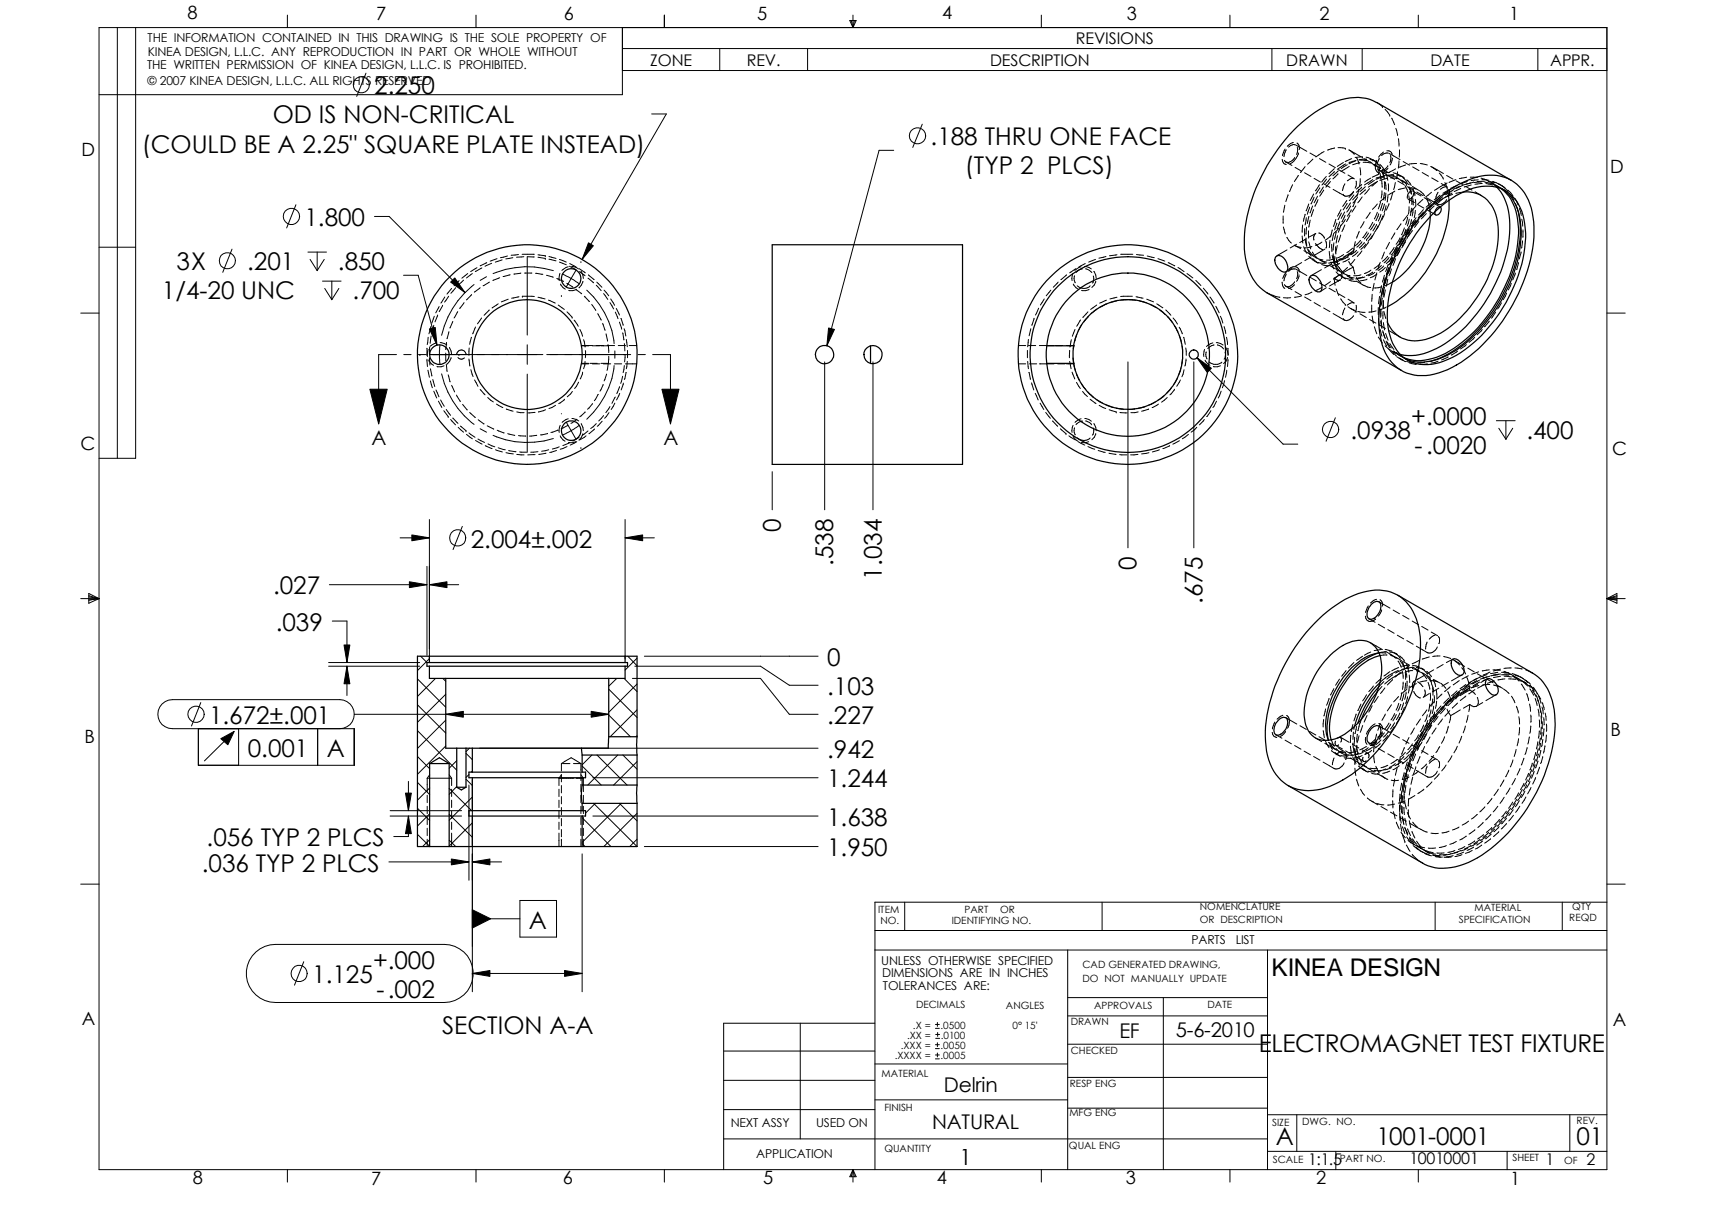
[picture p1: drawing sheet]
<svg xmlns="http://www.w3.org/2000/svg" width="297mm" height="210mm" viewBox="0 0 297 210" stroke-linecap="round" stroke-linejoin="round" font-family="sans-serif">
<defs><g id="words">
<g font-size="4.2">
<text x="64.9" y="16.4">2.250</text>
<text x="47.3" y="21.4">OD IS NON-CRITICAL</text>
<text x="24.6" y="26.5">(COULD BE A 2.25&quot; SQUARE PLATE INSTEAD)</text>
<text x="161.5" y="25.2">.188 THRU ONE FACE</text>
<text x="167.4" y="30.3">(TYP 2 PLCS)</text>
<text x="52.8" y="39.2">1.800</text>
<text x="30.6" y="46.9">3X</text>
<text x="42.9" y="46.9">.201</text>
<text x="58.6" y="46.9">.850</text>
<text x="28.1" y="51.9">1/4-20 UNC</text>
<text x="61.2" y="51.9">.700</text>
<text x="234.3" y="76.2">.0938</text>
<text x="244.9" y="73.7">+.0000</text>
<text x="264.8" y="76.2">.400</text>
<text x="245.4" y="78.7">-.0020</text>
<text x="81.7" y="95">2.004±.002</text>
<text x="135.5" y="92.3" transform="rotate(-90 135.5 92.3)">0</text>
<text x="144.6" y="98.2" transform="rotate(-90 144.6 98.2)">.538</text>
<text x="153" y="100.5" transform="rotate(-90 153 100.5)">1.034</text>
<text x="197.2" y="98.9" transform="rotate(-90 197.2 98.9)">0</text>
<text x="47.4" y="103.1">.027</text>
<text x="208.6" y="104.8" transform="rotate(-90 208.6 104.8)">.675</text>
<text x="47.8" y="109.4">.039</text>
<text x="143.5" y="115.5">0</text>
<text x="36.3" y="125.6">1.672±.001</text>
<text x="143.5" y="120.6">.103</text>
<text x="143.5" y="125.6">.227</text>
<text x="43" y="131.3">0.001</text>
<text x="56.7" y="131.3">A</text>
<text x="143.5" y="131.5">.942</text>
<text x="143.5" y="136.6">1.244</text>
<text x="143.5" y="143.3">1.638</text>
<text x="35.9" y="146.8">.056 TYP 2 PLCS</text>
<text x="143.5" y="148.5">1.950</text>
<text x="35" y="151.2">.036 TYP 2 PLCS</text>
<text x="91.8" y="161.1">A</text>
<text x="54.2" y="170.6">1.125</text>
<text x="64.7" y="168">+.000</text>
<text x="65.3" y="173.1">-.002</text>
<text x="220.6" y="169.3">KINEA DESIGN</text>
<text x="76.7" y="179.5">SECTION A-A</text>
<text x="218.4" y="182.5">ELECTROMAGNET TEST FIXTURE</text>
<text x="221.4" y="198.7">A</text>
<text x="238.8" y="198.6">1001-0001</text>
<text x="273.5" y="198.7">01</text>
</g>
<text font-size="3.9" x="166.5" y="202.1">1</text>
<g font-size="3.5">
<text x="64.4" y="77.1">A</text>
<text x="115.1" y="77.1">A</text>
<text x="204" y="179.8">5-6-2010</text>
<text x="194.2" y="180.1">EF</text>
<text x="163.8" y="189.5">Delrin</text>
<text x="161.7" y="195.8">NATURAL</text>
</g>
<g font-size="3.2">
<text x="32.5" y="3.3">8</text>
<text x="65.3" y="3.4">7</text>
<text x="97.8" y="3.4">6</text>
<text x="131.4" y="3.4">5</text>
<text x="163.4" y="3.3">4</text>
<text x="195.5" y="3.4">3</text>
<text x="228.9" y="3.6">2</text>
<text x="261.8" y="3.6">1</text>
<text x="14.1" y="27.1">D</text>
<text x="279.4" y="29.9">D</text>
<text x="14" y="78">C</text>
<text x="279.7" y="78.9">C</text>
<text x="14.6" y="128.9">B</text>
<text x="279.4" y="127.7">B</text>
<text x="14.2" y="177.8">A</text>
<text x="279.8" y="178">A</text>
<text x="33.5" y="205.4">8</text>
<text x="64.4" y="205.5">7</text>
<text x="97.7" y="205.4">6</text>
<text x="132.4" y="205.4">5</text>
<text x="162.6" y="205.4">4</text>
<text x="195.4" y="205.3">3</text>
<text x="228.4" y="205.4">2</text>
<text x="262" y="205.5">1</text>
</g>
<g font-size="2.8">
<text x="112.8" y="11.4">ZONE</text>
<text x="129.6" y="11.4">REV.</text>
<text x="171.8" y="11.4">DESCRIPTION</text>
<text x="186.7" y="7.7">REVISIONS</text>
<text x="223.2" y="11.4">DRAWN</text>
<text x="248.2" y="11.4">DATE</text>
<text x="268.9" y="11.4">APPR.</text>
<text x="227" y="202.1">1:1.5</text>
<text x="244.6" y="201.9">10010001</text>
<text x="268.2" y="202.1">1</text>
<text x="275.2" y="202.1">2</text>
</g>
<g font-size="2.1">
<text x="25.5" y="11.9">THE WRITTEN PERMISSION OF KINEA DESIGN, L.L.C. IS PROHIBITED.</text>
<text x="25.6" y="7.2">THE INFORMATION CONTAINED IN THIS DRAWING IS THE SOLE PROPERTY OF</text>
<text x="25.7" y="9.7">KINEA DESIGN, L.L.C. ANY REPRODUCTION IN PART OR WHOLE WITHOUT</text>
<text x="25.6" y="14.8">© 2007 KINEA DESIGN, L.L.C. ALL RIGHTS RESERVED</text>
<text x="152.9" y="167.3">UNLESS OTHERWISE SPECIFIED</text>
<text x="206.7" y="163.8">PARTS</text>
<text x="214.4" y="163.8">LIST</text>
<text x="153.1" y="169.5">DIMENSIONS ARE IN INCHES</text>
<text x="153.2" y="171.7">TOLERANCES ARE:</text>
<text x="126.8" y="195.5">NEXT ASSY</text>
<text x="141.6" y="195.5">USED ON</text>
<text x="131.2" y="200.8">APPLICATION</text>
</g>
<g font-size="1.7">
<text x="152.4" y="158.4">ITEM</text>
<text x="152.8" y="160.4">NO.</text>
<text x="165.1" y="160.3">IDENTIFYING NO.</text>
<text x="167.3" y="158.3">PART</text>
<text x="173.5" y="158.3">OR</text>
<text x="208.1" y="160.1">OR DESCRIPTION</text>
<text x="208.2" y="157.9">NOMENCLATURE</text>
<text x="253.1" y="160.1">SPECIFICATION</text>
<text x="255.8" y="158">MATERIAL</text>
<text x="272.3" y="159.9">REQD</text>
<text x="272.8" y="157.9">QTY</text>
<text x="187.8" y="167.9">CAD GENERATED DRAWING,</text>
<text x="187.8" y="170.4">DO NOT MANUALLY UPDATE</text>
<text x="158.4" y="178.4">.X =</text>
<text x="159" y="174.9">DECIMALS</text>
<text x="163.2" y="178.4">.0500</text>
<text x="174.5" y="175">ANGLES</text>
<text x="175.7" y="178.5">0° 15'</text>
<text x="185.8" y="177.8">DRAWN</text>
<text x="189.8" y="175.1">APPROVALS</text>
<text x="209.5" y="174.9">DATE</text>
<text x="155.2" y="183.7">.XXXX =</text>
<text x="156.3" y="181.9">.XXX =</text>
<text x="157.4" y="180.2">.XX =</text>
<text x="163.2" y="183.7">.0005</text>
<text x="163.2" y="181.9">.0050</text>
<text x="163.2" y="180.2">.0100</text>
<text x="185.8" y="182.9">CHECKED</text>
<text x="152.9" y="186.8">MATERIAL</text>
<text x="185.6" y="188.6">RESP ENG</text>
<text x="153.5" y="192.7">FINISH</text>
<text x="185.5" y="193.7">MFG ENG</text>
<text x="220.7" y="195.3">SIZE</text>
<text x="225.9" y="195.1">DWG. NO.</text>
<text x="273.6" y="194.9">REV.</text>
<text x="153.5" y="199.8">QUANTITY</text>
<text x="185.5" y="199.3">QUAL ENG</text>
<text x="220.8" y="201.7">SCALE</text>
<text x="232.4" y="201.5">PART NO.</text>
<text x="262.4" y="201.5">SHEET</text>
<text x="271.4" y="201.9">OF</text>
</g>
</g></defs>
<g fill="none" stroke="#000" stroke-width=".17">
<path d="M17.2 4.8h261.6v198.1h-261.6zM20.4 4.8v74.7M23.5 4.8v74.7h-6.3M49.9 2.6v2.2M63.5 12.7l-1.6 4M82.6 2.6v2.2M108 4.8v11.6h-90.8M108 12.2h170.8M108 8.4h170.8M113.1 19.8h2.5l-14.6 25.2M115.3 2.6v2.2M124.9 8.4v3.8"/>
<path d="M140.1 8.4v3.8M147.4 3.6h1.1l-.5 1.2zM147.7 3.6l.3 1.2M148 2.6v2.2M148.2 3.6l-.2 1.2M180.7 2.6v2.2M213.4 2.6v2.2M220.7 8.4v3.8M236.3 8.4v3.8M238.9 17.8l1 .7M239.9 18.5h.1M240.3 19l.8 1"/>
<path d="M241.1 20h.1M246.1 2.6v2.2M266.8 8.4v3.8M51.3 35.5l-1.6 4M65 37.5h2.5l13.2 13.3M155.1 26.1h-2.6l-9 33.9M160 21.5l-1.6 4.1M222.5 27.6v.2a.8 .8 0 0 0 .7 .7M222.6 37.5v1.2M222.7 39.4l.3 1.2M222.8 27.8l.3 .3M222.9 35.6l-.2 1.2"/>
<path d="M223 25.9l-.5 1.1M223.1 28.1l1.1 .6M223.2 26l-.4 1.2M223.5 33.8l-.4 1.2M224.3 32l-.6 1.2M224.4 24.7l-.5 .2-.6 .5M224.6 27.3l-.2 .3a1.26 1.26 0 0 1-1.3 .5M224.7 25.1h-.3l-.5 .1-.3 .3M224.7 29l1.1 .7M224.8 25.1l1.9 1.1M225 24.8a1.04 1.04 0 0 1 .4 1.2M225.1 25.6l.1 .4-.2 .8"/>
<path d="M225.3 30.4l-.7 1.1M225.3 26.5a2.97 2.97 0 0 1-1.5 1.9M226 39l-.1 1.3M226.4 39.7v1.2M226.4 30l1.1 .6M226.4 37.2l-.3 1.2M226.4 28.9l-.8 1M226.6 37.8l-.2 1.2M226.7 39.4l-.1 1.2M227.1 35.4l-.5 1.2M227.1 37.5l-.3 1.3M227.2 35.9l-.4 1.3"/>
<path d="M227.3 26.5l1.1 .7M227.3 38.2l-.2 1.2M227.7 35.7l-.4 1.2M227.8 27.6l-.9 .9M227.9 36.4l-.4 1.1M227.9 33.7l-.6 1.1M228 34.2l-.5 1.1M228 30.9l1.1 .7M228.6 34l-.6 1.2M228.7 34.6l-.6 1.2M228.9 32l-.7 1.1M228.9 27.5l1.1 .7"/>
<path d="M229 32.6l-.7 1.1M229.6 32.4l-.7 1.1M229.7 33l-.7 1M229.7 31.9l1.1 .6M229.7 26.3l-1.4 .9M230.1 30.6l-.8 1M230.2 31.1l-.8 1M230.6 28.4l1.1 .7M230.8 30.9l-.8 1M230.8 31.5l-.8 1M231.1 39.9l-.3 1.2M231.3 32.9l2 1.1"/>
<path d="M231.5 29.3l-.9 .8M231.5 29.8l-.9 .8M231.5 25.7l-1.2 .3M231.8 38.1l-.5 1.1M231.9 38.7l-.3 1.2M232.2 30.1l-.9 .9M232.2 25.6l1.2 .1M232.2 29.6l-.9 .9M232.2 29.4l1.1 .7M232.3 39.6l-.9 .9M232.4 38.5l-.4 1.2M232.6 39.1l-.4 1.2"/>
<path d="M232.7 36.4l-.6 1.1M232.7 37l-.5 1.1M233.1 28.2l-1.1 .7M233.3 36.8l-.6 1.1M233.3 39l-.5 1.2M233.3 31.9l-.4 1.2M233.4 37.3l-.6 1.2M233.4 25.7h.1M233.4 38.1l-.7 1M233.5 28.4l-1.5 1M233.7 34.8l-.7 1M233.7 35.3l-.7 1.1"/>
<path d="M233.8 28.6l-1.1 .7M233.9 30.4l1.1 .6M234 26l1 .8M234.1 28.9l-1.4 .9M234.1 26l2.1 1.2M234.2 37.3l-.6 1.1M234.3 35.2l-.7 1M234.4 35.7l-.7 1.1M234.4 36.4l-.6 1.1M234.5 27.5l-1.1 .5M234.8 33.2a1.23 1.23 0 0 1-1.7 .7l-.1-.2M234.9 30.9a1.26 1.26 0 0 0-1.1 .5"/>
<path d="M234.9 33.3l-.8 .9M234.9 33.8l-.8 1M235.1 27.3h.2M235.2 27.9l-1.1 .5M235.2 34.7l-.5 1.2M235.2 35.7l-.6 1.1M235.2 27.8l-1.1 .4M235.3 31.4a1.49 1.49 0 0 1-.2 1.2M235.3 27.3l.5 1.1M235.5 34.2l-.8 1M235.5 33.7l-.8 1M235.8 32.9l-.4 1.2"/>
<path d="M235.9 27.8l1.2 .1M235.9 28.2l-1.2 .4M236 29.1v1.3M236 31l-.1 1.3M236.3 32l-1 .8M236.3 32.5l-1 .9M236.3 34.2l-.7 1M236.4 27.2h.1M236.4 27.2l-1.1 .1M236.5 28.2l1.3 .1M236.7 38.4l-.7 1.1M236.7 27.6l1.2 .6"/>
<path d="M236.9 32.9l-.9 .8M236.9 32.4l-.9 .8M237 27.3l1.2 .4M237.1 27.6h.1M237.1 27.6l-1.3 .1M237.6 32.7l-.8 1M237.7 27.6l1.2 .5M237.7 36.8l-.7 1.1M237.7 28.1l1 .8M237.8 30.9l-1 .7M238.2 31.2l-1.5 .9M238.2 38.6l-.7 1.1"/>
<path d="M238.2 27.7l.6 .4M238.2 27.7h.1M238.4 28.5l.9 .8M238.5 31.3l-1.1 .7M238.5 38.8l-.7 1.1M238.5 28.6l1.1 .6M238.7 28.1l.8 1M238.8 31.6l-1.4 .9M238.8 38.9l-.6 1.1M238.8 27.8v.1a1.45 1.45 0 0 0 .4 2.1M238.9 28.1h.1M239 35.4l-.9 .9"/>
<path d="M239 36.8l-.5 1.2M239 31.5l-1 .8M239 29.3l.3 .2M239.1 29.4l.5 1.2M239.1 39.2l-.6 1.1M239.2 30h.1M239.2 30.2l-1.1 .5M239.2 37.1l-.5 1.1M239.3 29.5l1 .6M239.3 27.4l-.4 1.3M239.3 29.3h.1M239.4 28.5l.8 1"/>
<path d="M239.4 38.7l-.6 1.1M239.5 29.1h.1M239.5 35l-.4 1.2M239.6 37.2l-.5 1.2M239.7 31.2l.1 1.3M239.7 29.8l.4 .7 .1 .5M239.8 29.6l.3 1.3M239.8 33.1l-.2 1.3M239.8 29.3l1.1 .7M239.9 35.3l-.4 1.2M239.9 30.6l-1.2 .5M239.9 37.5l-.5 1.2"/>
<path d="M239.9 30.6l-1.1 .3M240 26.4l-.8 .9M240.2 29.5h.1M240.2 35.4l-.4 1.2M240.2 33.4l-.2 1.3M240.2 31.5v1.3M240.2 37l-.5 1.2M240.4 31.6l.1 1.3M240.4 34.2l-1 .8M240.4 33.5l-.1 1.3M240.4 30.1l.4 1.2M240.5 30.3l-1 .7"/>
<path d="M240.5 35.7l-.3 1.2M240.6 30.5l1.2 .1M240.6 30.9l-1.2 .4M240.6 26.2h.3a.7 .7 0 0 1 .7 .6M240.8 28.7a1.31 1.31 0 0 1-1.5 .8M240.8 29.2l-.4 .4-.6 .3M240.8 33.8l-.1 1.3M240.8 26.5l-.7 .2-.4 .3M240.9 31.9v1.2M240.9 30.5l1.1 .6M241 26.6l1.9 1.1M241 35.3l-.5 1.1"/>
<path d="M241.1 29.9l-1.2 .1M241.3 30.9l1.2 .1M241.3 27v.4l-.2 .8M241.5 20.5l.5 1.1M241.5 30.3l1.1 .6M241.6 27.4l-.2 .8-.2 .4M241.6 33.5l-.3 1.2M241.7 30l1.2 .4M241.8 30.3h.1M241.8 30.3l-1.3 .1M242 33.1l-1 .7M242.1 31.7l-.3 1.2"/>
<path d="M242.1 29.3l-1.1 .6M242.2 22.3l.3 1.2M242.4 30.4l1.2 .4M242.4 30.9l1 .7M242.5 29.8l-.2 1.2M242.5 31.4l1.1 .6M242.6 24.1l.1 1.3M242.7 27.9l-.1 1.3M242.8 26v1.3M242.9 30.4l.6 .4M242.9 30.4h.1M243.1 38.8l-.7 1"/>
<path d="M243.1 31.2l.9 .8M243.2 31.3l1.3 .7M243.4 31.6h.1M243.4 30.8l.8 1M243.5 28l1.1 .7M243.6 30.8h.1M243.7 39.5l-.5 1.2M243.8 32.2l.5 1.1M243.8 32.6l-1.2 .3M243.9 28.6l-1.2 .4M243.9 39.8l-.4 1.2M244 32h.1"/>
<path d="M244.1 31.2l.8 1M244.2 34.2h.1M244.2 32.4l1.1 .6M244.2 37.7l-.3 1.2M244.3 37.3l-.8 1M244.3 34.5l1.1 .6M244.3 39.9l-.4 1.2M244.4 39.8l-.7 1.1M244.4 34l.1 1.2M244.4 32.6l.5 1.1M244.5 32.6l1.2 .2M244.5 32.4l.3 1.2"/>
<path d="M244.5 35.9l-.2 1.2M244.5 39.7l-.7 1M244.5 39.3l-.7 1M244.5 38l-.3 1.2M244.9 33.1h.1M244.9 33.1l-.6 .6-.1 .5M244.9 38.1l-.3 1.2M244.9 36.1l-.2 1.3M244.9 34.2v1.3M245 39.5l-.7 1.1M245 40l-.7 1M245.1 32.3l1.1 .7"/>
<path d="M245.1 33.1l1.4 .9M245.1 34.3l.1 1.3M245.1 29l1.1 .6M245.1 36.2l-.1 1.3M245.1 32.7l.4 1.3M245.2 38.4l-.3 1.2M245.3 33.5l-.2 .5-.5 .5M245.5 35.9l-.8 .9M245.6 36.5l-.2 1.2M245.6 34.6v1.3M245.6 38.3l-.8 1M245.7 37.8l-.8 1"/>
<path d="M245.7 38.2l-.8 1M245.8 28.4h-1.3M245.8 33.3l1.1 .7M246 35.5l1.1 .6M246.2 38.4l-.8 1.1M246.2 38.1l-.8 .9M246.3 33.1l.9 .9M246.4 28.4l1.2 .2M246.8 29.9l1.1 .7M246.9 34.6l-.9 .8M246.9 37l-.9 .8M247 36.4l-.9 .9"/>
<path d="M247 36.8l-.5 .6M247.1 34.3l1.1 .6M247.4 36.7l-.8 .9M247.5 37l-.9 1M247.5 34.3l1.9 1.1M247.5 34.5l.4 1.2M247.6 36.4l1.5 .9M248.1 36.3l.1 1.3M248.2 28.9l1.1 .7M248.4 35.1l-1 .8M248.4 35.4l-1 .9M248.4 33.4l-1 .8"/>
<path d="M248.4 35.7l-1 .8M248.4 30.9l1.1 .6M248.5 29l1.9 1.1M248.7 35.3l1.2 .6h-.2a.98 .98 0 0 0-.7 .9M248.8 35.7l-.9 .9M248.8 35.3l-.9 .9M249.5 33.4l-.4 1.1M249.7 30l.7 1.1M249.8 33.9l-1 .8M249.8 34.2l-1 .8M250.1 31.8l1.1 .7M250.3 34.5l-1 .8"/>
<path d="M250.3 34.1l-1 .8M250.7 31.7l.4 1.2M251 32.4l-.5 .1-.6 .4M251 34.6a1.1 1.1 0 0 1-1.8 .5M251 30.4l1.1 .7M251.1 31.7l-2.2 1.3M251.2 33.5l.1 .5M251.3 34l-2.4 1.3M251.3 34l.1 .8M251.4 32.9a1.31 1.31 0 0 1-.1 1.2M251.5 32.9l-1.1 .6M251.6 33.1l-1.2 .8"/>
<path d="M251.9 33.5l-1.1 .7M252 33.7l-.7 .3M252.1 33l-1.3 .8M252.6 31.2l-1.2 .4M252.6 31.4l1.1 .6M252.8 32.1l-1.1 .6M253.3 32.3l-1.2 .6M253.4 32.7l-1.1 .5M253.8 32.1l-1.1 .6M253.9 33.3l-1.3 .2M254.3 32.3l1.1 .7M254.5 30.7l-1.3 .3"/>
<path d="M254.6 31.5l-1.2 .4M255.1 31.7l-1.2 .4M255.1 30.7l1.2 .1M255.3 32.1l-1.3 .3M255.6 31.6l-1.2 .3M255.9 33.3l1.1 .7M256.5 31.2l-1.3 .1M257 30.9l1.1 .4M257 31.6l-1.3 .1M257.1 31.2l1.3 .1M257.2 31.8l-1.3 .2M257.6 31.5h-1.3"/>
<path d="M257.6 31.6l1.3 .3M257.8 31.8l1.2 .3M258.2 31.5l1.2 .2M258.5 31.5l1.5 .9M258.7 31.7l1 .8M259 31.5l1.1 .5M259.5 32.1l1.3 .8M259.6 32.3l.4 .1M260.1 32l.5 .3M260.1 32.5l.5 .3M260.2 32l.9 .6M260.4 32.6l.8 .5"/>
<path d="M260.7 32.3l.9 .8M261.6 33.1h.1M261.6 33l.9 .9M262 33.7l.7 1M262.5 33.9h.1M262.8 34.4l.6 1.2M262.9 35.3l.5 1.2M263.6 36.2l.3 1.2M264 38l.2 1.2M264.2 39.9v1.2M14 54.3h3.2M17.2 42.9h6.3"/>
<path d="M40.3 43.2l-1.7 4M53.4 43.7h3.2M53.8 45l1.2 1.9M55 43.7v3.2M56 48.8h3.2M56.3 45l-1.3 1.9M56.3 50l1.3 2M57.6 48.8v3.2M58.8 50l-1.2 2M70 47.8h2.6l3.2 12.1M74.3 58.5l-.2 1.3M74.5 57.1l1-.3 .3 3.1z"/>
<path d="M74.8 56.6l-.4 1.3M74.8 58.3l-.2 1.3M75.3 56.4l-.3 1.3M75.3 54.9l-.4 1.1M75.7 59.5l-1.1 .6M75.9 54.7l-.4 1.1M76.2 53.2l-.6 1.1M76.3 59.8v3.4M76.4 59.4l1.1 .4M76.8 53l-.6 1.1M77.2 51.5l-.7 1.1M77.5 59.4l-.2 1.2"/>
<path d="M77.8 51.4l-.7 1M77.9 57.5l-.3 1.3M78.2 48.9l.7-.7 1.8 2.6zM78.4 50l-.8 1M78.6 55.8l-.5 1.1M79.1 49.9l-.9 1M79.4 54.1l-.6 1.1M79.7 48.7l-.9 .9M80.4 48.6l-.9 .8M80.5 52.5l-.7 1M81.1 47.5l-1 .8M81.8 58.5l-.3 1.2"/>
<path d="M81.8 51.1l-.9 .9M82 47.5l-1.1 .7M82.3 49.4a15.5 15.5 0 0 0-5.7 8.8M82.5 56.7l-.5 1.2M82.8 46.4l-1.1 .7M83.3 49.9l-1 .8M83.6 55.2l-.8 1M83.6 46.5l-1.1 .6M84.4 48l-1.1 .6M84.5 45.6l-1.2 .5M84.9 53.8l-.9 .9M84.9 48.9l-1.1 .7"/>
<path d="M85.3 45.7l-1.1 .5M86.2 44.9l-1.2 .4M86.4 52.7l-1 .7M86.7 48.2l-1.2 .4M87.1 45.1l-1.2 .4M88 44.4l-1.2 .3M88.2 51.9l-1.2 .5M88.5 47.7l-1.2 .3M89 44.7l-1.2 .2M90 44.2l-1.3 .1M90 51.5l-1.2 .2M90.4 47.4l-1.2 .1"/>
<path d="M90.6 44.1h2.1M90.6 51.4h.1M90.6 51.4h2.1M90.9 44.5l-1.3 .1M91 47.4h1.3M91.5 44.5l1.2 .1M91.5 44.6v13.5M91.5 59.8v3.4M92.9 47.4l1.3 .2M93.3 51.6l1.3 .3M93.3 44.6l1.3 .2M93.3 44.2l1.3 .2"/>
<path d="M94.6 44.8h.1M94.6 44.4h.1M94.8 47.8l1.2 .3M95.2 52.1l1.1 .5M95.2 45l1.3 .3M95.2 44.5l1.3 .3M96 46.9a15.3 15.3 0 0 0-10.4 .6M96.6 48.3l1.2 .5M96.9 52.9l1 .8M97.1 45.5l1.2 .4M97.1 45l1.2 .5M97.2 47.4l-.2 1.3"/>
<path d="M97.2 49.3l.5 .6 .4 .3M97.4 51.3h.1M97.6 47.5l1.5 .8M98.3 49.1l1.1 .7M98.4 54.1l.9 .9M98.6 46.3l-1.1 .6M98.8 46.2l1.1 .6M98.8 45.7l1.1 .6M99.1 48.3l1.4 .9M99.1 48.3l-.8 1.5M99.2 46.2l.8 .2 .4 .3M99.3 55h.1"/>
<path d="M99.6 55.5l.7 1.1M99.9 50.2l1 .8M99.9 50.2l-.5 .2h-.7M99.9 46.9l-.8 1.4M100.5 47.1l1 .7M100.5 46.6l1.1 .7M100.6 57.1l.5 1.2M100.8 45.4h.1M100.8 47.1l.3 .6 .1 .6M100.9 60h1.2M100.9 59.9h1.9M101.1 48.8l-.2 .6-.4 .5"/>
<path d="M101.3 58.9l.2 1.3M101.4 51.4l.9 .9M101.8 50.3a14.6 14.6 0 0 1 4.7 9.3M102 48.3l1 .8M102.1 42.1l.9 .5-2 2.4zM102.1 47.7l1 .8M102.7 52.8l.7 1M102.8 60h1.3M103.5 49.5l.8 .9M103.5 59.9h1.2M103.5 48.9l.9 .9M103.7 54.4l.6 1.1"/>
<path d="M104.6 56.1l.4 1.2M104.7 50.9l.7 1M104.8 50.3l.8 1M105.2 57.9l.2 1.3M105.4 59.9h1.2M105.5 59.8v.2h-1.2M105.5 59.9l.1 1.3M105.8 52.5l.7 1.1M106 51.9l.6 1.1M106.8 54.1l.4 1.2M106.9 53.5l.6 1.2M107.3 59.9h1.2"/>
<path d="M107.5 55.9l.4 1.2M107.7 55.2l.4 1.2M108 57.7l.2 1.3M108.3 57l.3 1.3M108.3 59.6l.1 1.3M108.7 58.9l.1 1.3M109.2 59.9h1.3M143.8 56.9l1 .2-1.3 2.9zM176.7 59.9h1.3M178.4 59.9h1.3M178.4 58.9l-.1 1.3M178.9 57l-.3 1.3"/>
<path d="M179.4 55.2l-.4 1.2M180.2 53.5l-.5 1.2M180.3 59.9h2.6M181.2 51.9l-.7 1M181.6 59.9v.1M182.3 50.3l-.8 1M183.1 59.9h1.3M183.6 48.9l-.9 .9M185 59.9h1.3M185 47.7l-.9 .8M185.9 58.9l-.3 1.3M186.1 47.5l-.1 1.2"/>
<path d="M186.2 49.3l.5 .6 .4 .3M186.3 59.9v.1M186.4 47.8l-.1 .5 .3 .8M186.5 57.1l-.4 1.2M186.6 46.6l-1 .7M186.8 58l-.4 1.3M186.9 49.6a1.58 1.58 0 0 0 2.2 0M187.5 55.5l-.7 1.1M187.5 46.3l-1 .6M187.7 56.3l-.6 1.1M187.7 46.6l-.6 .3-.4 .4M188.2 46.2l.7 .2 .5 .3"/>
<path d="M188.3 45.7l-1.1 .6M188.4 46.6l.6 .3 .4 .4M188.8 54.1l-.9 .9M188.8 54.9l-.8 .9M188.9 50.2a1.55 1.55 0 0 1-1.2 .2M189.7 47.9l.1 .4-.2 .8M189.8 47.1l.3 .6 .1 .6M190.1 45l-1.2 .5M190.1 48.8l-.2 .6-.5 .5M190.3 52.9l-1.1 .8M190.3 53.6l-1 .8M191.9 44.5l-1.2 .3"/>
<path d="M192 52.1l-1.2 .5M192 52.7l-1.2 .6M193.8 44.2l-1.3 .2M193.8 51.6l-1.2 .3M193.8 52.2l-1.2 .3M194.4 44.1h2.2M195.7 52l-1.3 .1M195.8 52l1.3 .1M196.5 51.4h-2.1M197.1 51.5l1.2 .2M197.2 44.2l1.2 .1M197.7 52.2l1.2 .3"/>
<path d="M199 51.9l1.1 .5M199 44.4l1.3 .3M199.5 52.8l1.2 .6M200.7 52.7l1.1 .7M200.9 44.9l1.2 .4M201.2 53.7l.9 .8M202.3 53.8l.9 .9M202.6 54.9l.8 1.1M202.7 45.6l1.1 .5M203.5 55.2l.8 1M203.7 56.5l.6 1.1M204.4 46.4l1 .7"/>
<path d="M204.6 56.8l.5 1.1M204.6 58.2l.4 1.2M205.4 58.5l.3 1.2M205.9 47.5l1.1 .7M207.5 48.6l.9 .9M208.8 50l.8 1M209.9 51.5l.7 1.1M210.4 59.5l-1.1 .6M210.6 59.8l-1.1 .7M210.9 53.1l.6 1.2M211 59.4l.8 .2 .4 .3M211.2 59.8l.7 .3 .4 .4"/>
<path d="M211.7 54.9l.5 1.1M212.4 56.6l.3 1.3M212.8 58.5l.2 1.3M219.8 50.8l1.6 .6 .7 .2M222.5 48.9v.2a1.13 1.13 0 0 0 .4 .9M222.7 51.6h1.2M222.8 49.4l.3 .3M223.1 49.7l1.1 .5M223.1 47.2l-.6 1.1M223.2 47.5l-.4 1.2M223.3 41.2l.8 1M223.3 43.3l-1.8 1.1"/>
<path d="M223.6 46.7a1.01 1.01 0 0 1 1-.5 1.01 1.01 0 0 1 .8 .8M224.2 46.5l-1.1 .7M224.6 49.4l-.4 .3-.6 .3M224.6 48.9a1.35 1.35 0 0 1-1.5 .8M224.7 46.7l-.8 .1-.3 .3M224.7 50.6l1.1 .6M224.8 46.7l1.9 1.1M225 42.4l-1.1 .6M225.1 47.1a1.38 1.38 0 0 1-.1 1.2M225.4 47.7v.3l-.4 .8M225.4 47h.1M225.8 42.9l-1.2-.4 1.1 .6"/>
<path d="M225.8 51.3l-1.2 .3M225.8 45.6l-1.1 .6M225.9 40.9l.2 1.3M226.2 42.8l.5 1.1M226.2 43.5l2.2 1.2 1.1 .4M226.4 51.5l1.1 .7M226.4 41.5l.3 1.3M226.6 41.3l.1 1.2M226.6 41.4l-1.1 .7M226.9 43.2l.5 1.1M227 40v1.3M227 43.3l.8 1"/>
<path d="M227.1 44.4l1 .9M227.1 42l.3 1.2M227.3 48.1l1.1 .6M227.5 44.6l-1.1 .6M227.6 50.7l-1.2 .4M227.6 42.8l-.7 .2h-.5M227.7 43.7l.3 .5 .5 .5M227.7 44.8l1 .8M228 45.3l.7 .3M228 52.5l1.1 .6M228.2 42.2l.6 .7 .7 .4M228.2 40.5a1.31 1.31 0 0 0-.2 1.2"/>
<path d="M228.3 40.5l-1.1 .6M228.6 45.5l1.3 .2M228.8 40.4l.5 .2 .5 .6M228.9 49.1l1.1 .6M229 45.1l1.1 .6M229 45.1l1.2 .4M229.3 46.8l-1.8 1M229.3 45.9l1.3 .2M229.4 49.9l-1.2 .5M229.4 42l-1.1 .6M229.7 53.4l1.1 .7M229.8 41.2h.1"/>
<path d="M229.9 43.2l-1.9 1.1M230 41.8l.2 .6v.4l-.2 .2M230.1 49.9l-1 .7M230.6 50l1.1 .6M230.6 43.6l.2 1.3M230.6 46l1.1 .7M230.8 41.7l-.2 1.3M230.8 48.9l-1 .6M230.9 45.5l.5 1.2M230.9 40.9l-1 .8M230.9 45.8l-1.1 .7M231.1 42.4v1.2"/>
<path d="M231.1 44.3l.4 1.2 1.1-.6M231.3 44l.1 1.3M231.3 54.4l2 1.1M231.4 40.5l-.3 1.2M231.4 44.9l-1.2 .2M231.4 42.1l-.1 1.3M231.5 48.3l.1 1.2M231.5 48.3l.7 .3M231.6 44.4l-.1 1.3M231.6 45.9l.5 1.2M231.7 42.8l.1 1.3M231.8 46.1l.7 .9"/>
<path d="M231.8 45.3l-1.3 .3M231.8 50.1l.5 1.2M231.8 44.7l.4 1.2M231.8 47.2l1 .8M231.8 40.3l-.3 1.2M231.9 46.8l1.1 .6M232 42.6l-.3 1.2M232.1 40.9l-.3 1.3M232.1 45.3l-1.3 .2M232.2 48.6h.1M232.2 51l1.1 .6M232.4 47.7l-1.1 .7"/>
<path d="M232.4 46.5l.8 1M232.4 45.7l-1.2 .4M232.5 47.6l1 .8M232.5 47.6l-1 .7M232.5 48.6l-1.8 1M232.6 48.5l-.4 .1M232.6 51.8l.8 1M232.6 40.8l-.4 1.2M232.7 47.1l.1 .6-.1 .6M232.7 48l.7 .3M233 47.4l.9 .4h.3M233.1 44.8l-1.6 1 .5 .3 .4 .4"/>
<path d="M233.1 44.2l-1.1 .5M233.3 53.4l-.4 1.2M233.4 48.2l1.2 .2M233.4 52.8h.1M233.5 44.5l-1.1 .6M233.7 47.8l.5 .2 .7 .2M233.7 47.8l1.1 .7M233.8 46.4l-1 .8M233.8 44.5l-1.1 .6M233.9 53.2l1.1 .6M233.9 51.9l1.1 .7M234 45.3l.8 1.1"/>
<path d="M234.1 48.6l1.2 .2M234.1 44.9l-1.1 .6M234.2 43.9l-1.1 .7M234.4 53.5l1 .6M234.6 43.9a.77 .77 0 0 0-.8 .8M234.7 43.1l-1 .7M234.8 46.4l.3 1.1M234.8 46.4l-1.7 .9M234.8 54.8a1.23 1.23 0 0 1-1.7 .6l-.1-.2M234.9 52.5l-.5 .1-.7 .4M234.9 43.1v.1M235 43.3l-1 .8"/>
<path d="M235.1 45l-.9 .9M235.2 41.9l-.4 2-1.1 .5M235.3 53a1.49 1.49 0 0 1-.2 1.2M235.3 48.1l.8 1M235.3 48.8l1.3 .7M235.4 43.4l-1 .8M235.6 54l1.3 .2M235.6 43.7l-.9 .8M235.8 40.1l-.4 1.2M236 54.4l1.1 .7M236 41.7l-.8 .9M236.1 47.7l-1.2 .1"/>
<path d="M236.3 43.5l-.8 1M236.3 42l-.9 .9M236.5 48l-1.3 .4M236.6 49.5l.6 .3 .6 .1M236.7 42.1l-.9 .9M236.8 48l-1.2 .2M237 42.3l-.9 1M237.1 41.6h.1M237.2 48.4l-1.2 .3M237.2 40.2l-.8 1M237.4 42l-.7 1.1M237.4 40.4l-.7 1"/>
<path d="M237.6 55.4l1.1 .6M237.9 46.9l-1.2 .6M237.9 40.6l-.8 1M238 52.9v1.3M238.1 51.1l-.1 1.2M238.1 54.8l.2 1.3M238.1 40.9l-.7 1M238.2 47.2l-1.1 .6M238.4 49.1l-.2 1.3M238.5 40.4l-.7 1.1M238.5 56.7l.4 1.2M238.5 47.2l-1.1 .6"/>
<path d="M238.8 53.9l-1.3 .2M238.9 47.3l-.4 1.3M238.9 47.6l-1.2 .6M239.1 53.3v1.3M239.1 58.5l.8 1M239.2 55.2l.1 1.3M239.3 56.3l1.1 .7M239.3 51.4l-.1 1.3M239.4 45.8l-1 .8M239.4 57.1l.4 1.2M239.5 53.8v1.3M239.5 45.5l-.4 1.2"/>
<path d="M239.6 51.9l-.1 1.3M239.6 55.7l.2 1.3M239.6 53.6v1.3M239.6 55.5l.2 1.3M239.7 49.6l-.3 1.2M239.7 46.1l-1 .8M239.7 49.7l-1.2 .3M239.8 51.7l-.2 1.3M239.9 57.4l.4 1.2M239.9 50l-.3 1.3M239.9 54.1v1.2M239.9 57.6l.5 1.2"/>
<path d="M240 52.1v1.3M240 52.2l-.1 1.2M240 56l.2 1.2M240 58.9l.6 1.1M240.1 50.2l-.1 1.3M240.1 46.1l-1 .8M240.1 54l.3 1.2M240.2 47.8l-.3 1.1M240.2 49.8l-.3 1.3M240.2 43.7l-.5 1.2M240.3 60l1 .7M240.3 48.2l-.3 1.2"/>
<path d="M240.4 50.3l-.3 1.3M240.4 48.3l-.2 1.3M240.4 46.4l-1 .8M240.4 57.8l.4 1.2M240.5 59.2l.6 1.1M240.5 53.3l-1.2 .4M240.7 48l-.4 1.2M240.7 59.3l.7 1.1M240.7 55.8v.2M240.7 44.4l-.8 .9M240.8 48.4l-.3 1.3M240.8 45.9l-.4 1.2"/>
<path d="M240.9 46.5l-.4 1.3M240.9 57.3l2 1.1M241 46.4l-.5 1.2M241 44.7l-.8 .9M241.1 42l-.6 1.2M241.1 59.6l.7 1M241.2 43.9h.1M241.3 46.2l-.4 1.2M241.4 46.7l-.4 1.1M241.4 44.8l-.9 .9M241.5 49l-1.2 .5M241.6 44.2l-.5 1.1"/>
<path d="M241.6 44.7l-.5 1.2M241.7 44.6l-.5 1.2M241.7 45l-.9 1M241.9 42.9l-.7 1M242 40.4l-.6 1.1M242.1 44.4l-.5 1.2M242.1 44.9l-.4 1.2M242.1 43.2l-.7 1M242.4 43l-.6 1.2M242.5 42.5l-.6 1.1M242.5 42.9l-.5 1.1M242.6 43.3l-.8 1"/>
<path d="M242.9 43.5l-.8 1M242.9 41.3l-.7 1.1M243 43.2l-.6 1.1M243.2 41.5l-.7 1.1M243.3 41.4l-.6 1.1M243.5 40.9l-.7 1.1M243.5 41.3l-.7 1.1M243.6 41.7l-1.2 2.2M243.8 41.9l-.6 1.1M243.9 41.1l-.7 1.1M244 41.5l-.7 1.1M244.6 40.2l-.5 1.1"/>
<path d="M254.4 59.8l-1 .7M255.9 58.5l-1 .9M257.2 57.1l-.9 1M258.4 55.7l-.8 1M259.5 54.1l-.7 1.1M260.5 52.5l-.7 1.1M261.4 50.8l-.6 1.2M262.2 49.1l-.5 1.2M262.9 47.4l-.4 1.2M263.5 45.6l-.4 1.2M263.9 43.7l-.3 1.2M264.2 41.8l-.2 1.3"/>
<path d="M278.8 54.3h3.2M64.2 67.5h3l-1.5 6zM68.8 61.5h-3.1v12M70.1 61.5h1.2M72.6 61.5h1.3M72.9 61.5h.1M74.1 62.3l.1 1.3M74.1 60.4v1.3M74.2 64.2l.3 1.2M74.3 60.6l-.1 1.2M74.4 62.4l.4 .7 .4 .3M74.5 62.1l.1 1.2"/>
<path d="M74.5 60.2v1.2M74.5 61.5h19.7M74.7 64l.2 1.2M74.7 66.1l.3 1.2M75.1 65.8l.3 1.3M75.3 67.9l.5 1.1M75.6 67.6l.6 1.2M76.1 69.6l.6 1.1M76.5 69.4l.6 1.1M76.6 64.9a15.3 15.3 0 0 0 5.7 8.7M77 71.2l.8 1.1M77 63.5l-.5 .1h-.7"/>
<path d="M77.3 61.3v1.2M77.4 63.2l.2 1.2M77.4 71l.8 1.1M77.8 72.3h.1M77.8 65l.3 1.3M78 60.3l.3 .6 .1 .6M78.2 72.8l.8 .9M78.3 62.1l-.3 .6-.4 .4M78.4 66.8l.5 1.2M78.6 72.5l.9 .9M79.2 68.5l.7 1.1M79.2 61.4a.81 .81 0 0 1 .9-.7 .81 .81 0 0 1 .8 .8"/>
<path d="M79.5 62l.5 .3 .6-.2M79.5 74.1l.9 .9M79.6 61.5h.1M79.9 73.9l1 .8M80.3 70.1l.8 1M80.9 74.7h.1M80.9 75.4l1.1 .7M81.4 62.3l.1 1.2M81.4 75.1l1 .8M81.4 60.4v1.2M81.5 71.5l1 .9M81.7 64.1l.4 1.2"/>
<path d="M82.3 65.9l.6 1.1M82.5 76.4l1.1 .6M82.9 76.2l1.2 .6M83 72.8l1 .7M83.3 67.6l.9 .9M83.3 74.4l1.1 .6M84.2 77.3l1.2 .5M84.5 73.9l1.2 .5M84.6 69l1 .7M84.7 77l1.1 .5M85.6 75.5a14.7 14.7 0 0 0 10.4 .6M86 78l1.2 .4"/>
<path d="M86.1 70.1l1.1 .6M86.3 74.6l1.2 .5M86.4 77.7l1.3 .3M87.8 78.5l1.3 .2M87.8 71l1.2 .3M88.1 75.2l1.2 .3M88.3 78.1l1.2 .3M89.7 71.5l1.2 .1M89.7 78.8l1.2 .1M90 75.6h1.2M90.2 78.4h1.2M91.5 64.9v13.5"/>
<path d="M92.8 71.5l-1.2 .1M92.8 78.9h-1.2M93.1 75.5l-1.2 .1M93.3 78.4h-1.2M94.7 71.1l-1.3 .4M94.7 78.6l-1.2 .2M94.9 61.5h14.5M95 75.2l-1.2 .2M95.2 78l-1.2 .3M96.4 70.3l-1.2 .6M96.6 78.1l-1.2 .4M96.8 74.6l-1.2 .4"/>
<path d="M97 77.5l-1.2 .4M97.2 73.8l-.2 1.2M97.2 75.6l.5 .7 .3 .2M97.4 71.8h.1M98 69.3l-1.1 .7M98.3 73.2l1.6 3M98.4 77.5l-1.2 .4M98.5 73.8l-1.1 .5M98.6 72.6l-.4 .2-.7 .5M98.6 76.8h.2M98.8 76.8l-1.1 .5M99.2 72.6l.8 .2 .4 .2"/>
<path d="M99.3 67.9l-.9 .9M99.9 76.6l-.5 .2h-.6M100.1 72.7l-1 .7M100.1 76.6l-1.2 .6M100.4 66.3l-.7 1.1M100.5 75.9l-1.1 .6M100.5 73.8l-1 .7-1.9 1M100.8 77.6h.1M100.8 73.5l.3 .6 .1 .6M100.9 63h1.2M100.9 63.1h1.2M101.1 64.6l-.4 1.1"/>
<path d="M101.1 75.3l-.2 .6-.4 .4M101.5 71.5l-.9 .8M101.5 62.7l-.2 1.3M101.6 60.8v1.3M101.7 75.6l-1.1 .7M102 74.8l-1 .7M102.4 63h1.2M102.8 70l-.9 1M102.8 63.1h1.3M103.2 74.4l-1 .8M103.5 73.5l-1 .8M103.8 68.4l-.7 1.1"/>
<path d="M104.3 63h1.2l-.2 1.3M104.5 73.1l-.9 .9M104.6 66.7l-.5 1.2M104.7 63.1h1.3M104.7 72.1l-.8 .9M105.2 64.9l-.4 1.2M105.6 61.8l-.1 1.3M105.7 71.6l-.8 1M105.8 70.5l-.7 1.1M106.5 63.4a14.6 14.6 0 0 1-4.7 9.3M106.6 63.1h1.3M106.7 69.9l-.7 1.1"/>
<path d="M106.7 60.9v1.2M106.8 68.9l-.6 1.1M107.5 67.1l-.5 1.2M107.5 68.2l-.5 1.2M108 65.3l-.3 1.2M108.2 66.5l-.4 1.1M108.3 63.4l-.2 1.2M108.5 61.5l-.1 1.3M108.5 63.1h2M108.6 64.6l-.3 1.2M108.8 62.7l-.1 1.3M108.9 60.8v1.3"/>
<path d="M110.7 61.5h1.3M113.2 61.5h3.1v12M114.8 67.5h3l-1.5 6zM143.1 62.8v25.6M151.5 62.8v25.6M176.7 63.1h1.3M178.3 60.8v1.3M178.3 62.7l.1 1.3M178.5 64.6l.3 1.2M178.6 63.1h1.3M179 66.4l.4 1.2M179.6 68.2l.5 1.2"/>
<path d="M180.3 63.1h2.6M180.5 69.9l.6 1.1M181.4 71.5l.8 1.1M181.6 63v.1M182.6 73l.9 1M183.5 63.1h1.3M184 74.4l1 .8M185 75.2h.1M185 63.1h1.3M185.5 75.6l1 .7M185.6 60.8l-.1 1.3M185.6 62.7l.2 1.3"/>
<path d="M186 64.6l.5 1.1M186.2 73.8l-.2 1.2M186.2 75.6l.5 .7 .3 .2M186.3 63l.3 1.3M186.4 74.2l-.1 .5 .3 .7M186.8 66.3l.6 1.1M186.8 64.9l.5 1.1M186.9 75.9a1.64 1.64 0 0 0 2.2 .1M187.1 76.6l1.1 .6M187.6 72.6l-.4 .2-.7 .5M187.6 66.5l.8 1.1M187.7 73h.1"/>
<path d="M187.7 73l-.6 .3-.4 .4M187.8 67.9l.9 .9M188.2 72.6l.7 .2 .5 .3M188.4 73a1.38 1.38 0 0 1 1 .7M188.8 77.5l1.1 .4M188.8 68l.9 .9M188.9 76.6l-.5 .2h-.8M189.1 69.3l1.1 .7M189.7 74.3v.1a1.25 1.25 0 0 1-.2 1.1M189.8 73.5l.3 .6 .1 .6M190.1 75.2l-.2 .7-.5 .4M190.2 69.3l1.1 .6"/>
<path d="M190.5 78.1l1.3 .4M190.7 70.3l1.2 .6M191.9 70.2l1.2 .5M192.4 78.6l1.2 .2M192.4 71.1l1.3 .4M193.7 71.5h.1M193.7 70.8l1.2 .2M194.3 78.9h1.2M194.3 71.5l1.3 .1M195.7 62.8v32.2M196.8 70.9l-1.2 .1M197.4 78.8l-1.2 .1"/>
<path d="M197.5 71.5l-1.3 .1M198.7 70.5l-1.2 .3M199.3 71l-1.2 .3M199.3 78.5l-1.2 .2M200.4 69.7l-1.1 .6M201 70.1l-1.1 .6M201.2 78l-1.3 .4M202 68.6l-1 .8M202.5 69l-1 .8M202.9 77.3l-1.1 .5M203.2 67.2l-.8 1M203.8 67.5l-.8 1"/>
<path d="M204.3 65.6l-.7 1.1M204.6 76.5l-1.1 .5M204.8 65.9l-.6 1.1M204.9 63.8l-.4 1.2M205.1 60l.1 1.3M205.2 61.9l-.2 1.3M205.4 64.1l-.3 1.3M205.7 60.4l.1 1.2M205.8 62.3l-.2 1.2M206.2 75.4l-1.1 .7M207.1 62.8v32.2M207.6 74.1l-.9 .9"/>
<path d="M207.7 62.1l2.5 1.8-.7 .7zM207.7 62.1l14.9 14.9h2.6M209 72.8l-.9 .9M209 60.6l-.1 1.2M209.1 62.5l.4 .6 .4 .3M209.3 61l-.1 .5 .2 .8M209.8 62.8a1.68 1.68 0 0 0 2.2 0M210.1 71.2l-.7 1.1M211.1 69.6l-.7 1.1M211.7 63.5l-.5 .1h-.7M211.9 67.9l-.5 1.1M212.5 66l-.4 1.3"/>
<path d="M212.6 61.1v.7l-.2 .5M212.6 60.3l.4 .6 .1 .6M212.8 64.2l-.2 1.2M213 62l-.3 .7-.4 .4M213 60.4l.1 1.3M213.1 62.3l-.1 1.3M231.7 72.5l-1.6 4M241 60.6l.8 .9M241.4 60.8l.9 1M241.5 60.9l1.5 .9M241.8 61l1.1 .5M241.8 60.9l1 .7 .8 .5"/>
<path d="M242.3 61.1l1 .8M242.4 61.9l.8 .5M243.2 62.4l-.4-.3 .7 .4M243.2 62.4l.7 .3M243.5 62l.7 .5M243.8 62.2h.1M244 62.7l1.3 .2M244.5 62.9l1.2 .3M247.2 62.8l-1.2 .1M247.6 63.1l-1.2 .1M248.3 62.7h-.5M249.5 62.7l-1.2 .3"/>
<path d="M251.2 61.9l-1.1 .5M252.9 60.9l-1.1 .7M259.6 73h3.3M260.1 74.3l1.2 1.9M261.3 73v3.2M262.5 74.3l-1.2 1.9M69.4 93.3h5.1M71.5 92.8l3 .5-3 .5zM74.1 98.3v15.4M74.5 90.1v24.2M80.2 91.3l-1.6 4M108.5 93.3l3-.5v1z"/>
<path d="M108.5 90.1v24.2M108.5 93.3h5M134 81.8v6.6M14 103.8h3.2M15.4 103.5l1.8 .3M15.4 103.3l1.8 .5M15.4 103l1.8 .8-1.8 .8zM17.2 103.8l-1.8 .3M57 115.6h15.8M57 114.9h15.8M57.1 101.4h17M57.7 107.7h2.5v7.2"/>
<path d="M59.7 111.9h1l-.5 3zM60.2 115.6l.5 3h-1zM60.2 115.6v5M71 100.9l3.1 .5-3.1 .5zM72.4 117.8l4.9 4.9M73 113.8l1.1 1.1M74.5 101.4l3.1-.5v1zM74.5 114.3l-2.1 2M74.5 101.4h5.1M75.6 117.7l-3.2 3.1M76.8 117.7l.5 .5M105.6 119.5l4.9 5"/>
<path d="M107 117.7l-1.4 1.3M108.3 117.7l2.2 2.3M108.9 113.8l1.6 1.7M109.7 117.7h22.2l5 6.2h5M110.1 115.6h21.8l5 3.3h5M110.5 114.2l-2 2M110.5 118.7l-4.9 4.9M111.8 113.8h30.1M231.4 119.5l-.6 1.1M232.4 117.8l-.7 1.1M233.5 116.3l-.7 1M234.9 114.9l-.9 1"/>
<path d="M236.4 113.8l-1 .8M236.9 106.9a.95 .95 0 0 0 .7 .9 .95 .95 0 0 0 1.1-.4M237.4 105.1l-.5 1.2M237.5 107.4l1.1 .5M237.8 111.5l2.1 1.2M237.8 113.1l-1.1 .6M238.3 119l-.8 1M238.8 104l-.4 .1-.6 .5M239.1 108.3l1.1 .6M239.2 104.4l2 1.1M239.3 113.2l1.2 .1M239.4 104.1h.1a.99 .99 0 0 1 .4 1.1"/>
<path d="M239.6 117.7l-.9 .8M239.7 112.6l-1.3 .3M239.7 105.8l-.6 1.1M239.8 119.1l-.9 1M240.1 118.2l-.9 .9M240.3 119.3l-.8 1M240.3 112.6l1.3 .4M240.4 113l1.1 .7M240.4 113.1l-1.2 .1M240.7 113.6l-1.3 .1M240.8 109.2l1.1 .7M241.1 113.1l1.2 .4"/>
<path d="M241.1 113.5l1 .7M241.2 116.5l-1.1 .8M241.3 113.7l1.1 .5M241.6 117.9l-.9 .9M241.6 117.1l-1 .7M241.7 105.8l1.1 .7M241.8 113.2l.7 .3M242.1 113.3l.5 .4 .3 .5M242.1 114l1.1 .7M242.4 110.2l1.1 .6M242.6 116.3l-1.7 .9-1.5 1.2M242.6 114.7l.5 1.1"/>
<path d="M242.6 115.8l-1.1 .6M242.8 113.8l.9 .9M242.9 114.6l.7 1.1M243 116.6l-1 .9M243.2 116.7a12.1 12.1 0 0 0-3 2M243.3 116.4l.2 1.3M243.3 114.8l.4 1.2M243.3 116.2l-1.2 .6M243.4 106.8l1.1 .6M243.5 118.3l-.2 1.3M243.5 114.8l1.1 .6M243.8 116.6l.1 1.3"/>
<path d="M243.8 116.3l.3 1.2M243.9 118.5l-.2 1.3M244 115.3l.4 1.2M244.1 119.6l-1 .8M244.1 111.1l1.1 .7M244.1 118.2v1.2M244.4 116.5h.1M244.4 116l-1.2 .1M244.4 115.4l-1.2 .2M244.5 117.1l.1 1.3M244.5 119l-.2 1.2M244.5 115.5l-1 .7"/>
<path d="M245 107.7l1.1 .7M245.1 116l1.1 .4M245.1 115.4l1.2 .3M245.1 115.8l-1.2 .2M245.1 116.3l-1.2 .2M245.1 115.7l1.1 .7M245.3 120a1.67 1.67 0 0 0 1.2 1.1M245.7 115.8l1.1 .3M245.7 116.3l1.2 .5M245.7 118.6l-1.1 .6M245.7 112.1l2 1.1M246 118.3l.5 .4 .4 .4"/>
<path d="M246.2 114.6l-1.2 .5M246.5 115.9l.7 .3M246.7 108.7l1.1 .6M246.8 116.8l.8 1M246.8 116.1h.2M246.8 116.1l.9 .9M246.9 116.8l1.3 .7M247.1 117.2l-1.8 1-.2 .4v.8M247.2 119.7l.1 .5-.3 .7M247.4 117.2l.8 1M247.5 116.5l.9 .9M247.6 118.1l-1.3 .2"/>
<path d="M247.6 111.4l-.2 1.2M247.8 118.4l.3 1.2M248 114l-1.2 .3M248 117.5l.4 1.2M248.2 118l1.2 .3M248.3 109.6l1.1 .7M248.5 118.8l.2 1.2M248.5 119.3l.1 1.3M248.7 117.9l.4 1.2M248.7 117.9l1.1 .6M248.7 116.2l-1.1 .6M249 110.2l-.7 .3-.3 .4"/>
<path d="M249.2 119.8l.1 1.2M249.4 112.2a1.33 1.33 0 0 1-1.8 1M249.6 110.4a1.01 1.01 0 0 1 0 1.2M249.6 119.4l-1.1 .6M249.8 113.8l-1.2 .1M250 118.5l.9 .9M250.4 115.3l-1.1 .6M250.5 113.9l1.2 .3M251.2 120l.4 1.2M251.3 118.4l-1.1 .6M251.6 119.1l-.9 .8M252.1 114.3l-1.2 .6"/>
<path d="M252.1 114.4l2 1.2M252.3 114.5l.9 .9M252.8 119.8l-1 .9M253.2 118.1l-1.1 .7M253.6 119.5l-.9 .9M253.6 115.8l.7 1.1M253.7 117.1l-1.9 1M254.3 118.7l-1 .8M254.5 117.5l.3 .8 .2 1.4M254.7 118.9l-1.1 .7M254.7 115.9l1.1 .6M254.7 119.7l-1.1 .6"/>
<path d="M254.8 119.5l-1.9 1.1M254.8 117.2l-1.1 .6M254.8 119l-1 .8M255 119.7l1 .8M255 119.7l-1.7 1M255.1 118.4l-1 .7M255.1 119.2l-1 .7M255.6 118.5l-.2 .2M255.9 119.6l-1.1 .8M256.2 118.1l-1.1 .6M256.2 117.7l-1.3 .7M256.3 116.9l1.1 .6"/>
<path d="M256.4 118.7l-1.1 .6M256.5 116.5l-1.1 .5M256.6 118.9l-1.2 .4M256.7 118l-1.1 .6M256.7 118.3l-1.1 .7M256.8 117.4l-1.1 .6M257.5 118.8l-1.1 .6M258 117.8l1.1 .6M258 117.4l-1.2 .4M258 117l-1.2 .4M258 117.8l-1.1 .6M258.4 116.2l-1.2 .2"/>
<path d="M258.5 118.7l-1.3 .1M258.5 117.3l-1.2 .4M258.5 117.7l-1.2 .4M258.5 116.6l-1.2 .5M259 116.2l1.3 .1M259.1 118.8l1.2 .4M259.2 118.1l-1.1 .4M259.6 118.8l1.1 .6M259.9 117.1l-1.2 .1M259.9 116.6l-1.3 .2M260.3 116.1l-1.2 .3M260.3 116.9l-1.2 .2"/>
<path d="M260.3 117.3l-1.2 .2M260.5 117.1h1.3M260.5 116.6l1.3 .1M260.9 119.5l.9 .8M260.9 116.5l.8 .3 1.9 1.1M261 116.9l1.3 .1M261 117.3l1.3 .1M261.1 117.8l-1.2 .1M261.7 117.8l1.3 .1M262.2 115.9l-1.3 .1M262.4 116.8l1.2 .5M262.4 117.3l1.2 .5"/>
<path d="M262.6 117.3l1 .9M262.8 115.9l1.3 .1M262.8 117.6l1.2 .5M262.9 117.1l1.1 .5M263.6 118l1.2 .5M263.8 117.4l.5 .3M263.9 118.7l.7 1M264.1 118.1l.7 .4M264.1 118.2l.9 .8M264.1 117.6l1 .8M264.5 118.4l1 .9M264.6 117.9l1 .8"/>
<path d="M264.7 116.2l1.2 .6M265.3 118.9l1 .8M265.4 119.5l.7 1.1M265.5 118.9l.7 1.1M265.9 119.8l.6 1.1M266 119.2l.7 1.1M278.8 103.8h3.2M278.8 103.8l1.7-.8v1.6zM278.8 103.8l1.7 .3M280.5 103.3l-1.7 .5M280.5 103.5l-1.7 .3M34.4 126.4v6.4h27.1v-6.4h-31.6a2.52 2.52 0 0 1-2.5-2.5 2.52 2.52 0 0 1 2.5-2.5h29.1a2.52 2.52 0 0 1 2.5 2.5 2.52 2.52 0 0 1-2.5 2.5"/>
<path d="M34.8 121.9l-1.6 4M38.3 128.1l2.3-1.2-1.1 2.3zM38.9 128.7l-3.4 3.3M41.4 126.4v6.4M55.1 126.4v6.4M61.5 123.9h44.1M70.4 137.6h1l-.5 3zM70.9 135.6v5M72.4 135.7l2.1 2.1M72.4 131.2l2.1 2.1M72.4 126.7l6.8 6.9M72.4 122.3l4.9 4.9"/>
<path d="M74.1 135v2.3M74.1 138v1.2M74.1 139.9v1.2M74.1 135h4.3M74.5 136.7l-2.1 2.1M74.5 134.4l-.4 .6M77.3 123.9l3.1-.5v1zM77.3 120.4l-4.9 4.9M77.3 124.9l-4.9 4.9M77.3 129.4l-4.9 4.9M77.9 136.8l3.9 3.8M77.9 134.4l.5 .6"/>
<path d="M78.4 135v1.3M78.4 136.9v1.3M78.4 138.8v1.3M79.2 132l-1.3 1.3M79.2 136.4l-1.3 1.4M80.9 135.2l1.1 1.1M80.9 130.7l1.1 1.1M81.4 136.2v16.5M81.4 134.4l-.5 .5M81.4 129.8l-.5 .6M82 133.8l-.3 .1M82 138.3l-4.1 4"/>
<path d="M82 135.2v36.8M83.2 129.8h58.7M97 135v1.3M97 136.9v1.3M97 138.8v1.3M97 135h2.6M97.4 134.4v1.2M97.4 136.3v1.2M97.4 138.2v1.2M97.4 134.4l-.4 .6M97.6 132.5h1.3M99.5 132.5h1.3"/>
<path d="M99.9 135h1.3M100.8 132.5l-1.7-1.1-1.7 1.1v1.2M100.8 132.5v1.2M100.8 134.2v1.2M100.8 136.1v1.2M100.8 138v1.2M100.8 139.9v1.2M100.8 134.4l.4 .6M101 132.9l3.3 3.3M101.2 135v2.3M101.2 138v1.2M101.2 139.9v1.2"/>
<path d="M102.6 123.4l3 .5-3 .5zM102.7 131l-1.7 1.7M102.9 134.9h39M103 139.4l7.5 7.5M103.3 139.4l-1.7 1.7M103.6 131l5.2 5.2M105.6 124l3.8 3.8M107.2 131l-5.2 5.2M107.5 139.4l3 3M107.8 139.4l-6.8 6.7M108.1 131l2.4 2.4M110.5 123.1l-4.6 4.7"/>
<path d="M110.5 127.6l-.1 .2M110.5 132.1l-4 4.1M220.7 127.1h.1a.78 .78 0 0 0 .7 .8M221.2 125.3l-.4 1.1M221.4 127.5l1 .6M222.6 124.1l-1 .7M223 128.4l1.1 .6M223.1 124.5l1.9 1.1M223.1 126.9l-.6 .7-.4 .1M223.2 124.1a1.58 1.58 0 0 1 .2 2.2M224.6 129.3l1.1 .7M225.5 125.9l1.1 .6"/>
<path d="M226.3 130.3l1.1 .6M227.2 126.9l1.1 .6M227.9 131.2l1.1 .7M228.3 128l1 .7M228.9 127.8l1.1 .6M229.6 126.7l.2 1.3M229.6 132.2l1.9 1.1M229.7 124.8l-.1 1.3M229.9 128.9l2.1 1.3M230 128.6l.6 1.1M230 123l-.3 1.2M230.5 128.4v.1"/>
<path d="M230.5 128.8l1.1 .6M230.6 121.2l-.4 1.1M230.6 128.9l.6 1.1M230.8 129l.9 1M231 128.4l.5 1.1M231 130.2l1.1 .7M231.5 131.5l-.3 1.2M231.6 130.5l1 .7M231.7 128.6v.1a.39 .39 0 0 0 0 .5 .39 .39 0 0 0 .5 0M231.7 130.7l.7 .4M231.8 129.8l1 .8M231.8 129.3l1.1 .6"/>
<path d="M232 128.1a.45 .45 0 0 1 .7 0 .45 .45 0 0 1-.1 .6M232.2 129.7l1.1 .7M232.2 130.3l1.3 .3M232.6 127.9l1.5 .9M232.7 131.1h1.2M232.7 130.6l1 .6M232.9 130.3h.1M232.9 130.3l-.5 .2-.6 .4M233.2 131.4l1.3 .1M233.2 132.3a1.33 1.33 0 0 1-1.8 1M233.4 130.9l1.3 .1M233.4 130.5a1.14 1.14 0 0 1 .1 1.2"/>
<path d="M233.5 130.3l1.1 .6M234.3 131.5l1.1 .6M234.3 129.5l.2 1.2M234.4 127.6l-.1 1.2M234.7 129.1l1.1 .7M234.7 131.3l.6 1.1M234.7 128.9l.2 1.3M234.7 125.7l-.3 1.2M234.8 127l-.1 1.3M234.9 130.2h.1M234.9 126.4h.1M234.9 129.8l.3 1.3"/>
<path d="M235 126l-.1 .4M235 127.9l-.1 1.3M235.1 130.8l.5 1.1M235.1 133.3l.1 1.2M235.1 131.4v1.2M235.1 131.2l1.5 .9M235.3 123.9l-.4 1.2M235.3 130.3l-1.2 .3M235.3 131.7l.7 1.1M235.4 135.2l.4 1.2M235.4 129.5l-.2 1.3M235.4 126l-.3 1.3"/>
<path d="M235.4 129.3l.2 1.3M235.5 127.4l-.1 1.3M235.6 130.6h.1M235.6 132.2l1.1 .7M235.7 132.9l1.1 .7M235.7 131.1l.6 1.2M235.8 130.6l-1.2 .4M235.8 127.6l-.3 1.3M236 132.4l1.1 .7M236 136.9l.8 1.1M236.1 122.1l-.5 1.2M236.2 124.8l-.6 1.9"/>
<path d="M236.3 130l1.1 .7M236.3 131.1l-1.2 .3M236.4 133.3l1 .6M236.4 133.4l.7 .4M236.4 125.9l-.4 1.1M236.5 131.4a.43 .43 0 0 0-.1 .5 .43 .43 0 0 0 .6 .1M236.5 130.5l-1.2 .4M236.7 132.8l.7 .5 .4 .1M236.9 127.9v.1a1.08 1.08 0 0 0 .3 1.1M237.1 129.5l-1.2 .6M237.1 120.5l-.7 1.1M237.2 124.1l-.5 1.2"/>
<path d="M237.2 138.4l1.1 .7M237.4 133.8l1 .1M237.4 133.3l1 .6M237.4 129.7l-1.1 .7M237.4 130.7h-.3l-.3 .2M237.4 130.7l.1 .3-.1 .5M237.5 128.9l1.1 .6M237.7 133.3h1.3M238 130.2l-1.1 .6M238 134.2l.6 .1 .7-.1M238 139l1.1 .6M238.1 122.4l-.6 1.1"/>
<path d="M238.2 129.6l-1.1 .6M238.3 131.1l.2 1.2M238.4 133.6l1.2 .1M238.4 129.2l-.1 1.2M238.5 128.3l-.9 .8M238.6 125.6l-.7 .5-.8 1.2M238.6 133.9h-.2M238.7 132.9l.6 1.2M238.8 139.4l1.3 .2M238.8 127.3l-.3 1.3M238.8 128.7l-.4 .5-.7 .1M238.9 128.5l-.9 .8"/>
<path d="M239 134.2l1.1 .6M239.1 120.8l-.7 1.1M239.1 129.8l1.1 .7M239.2 125.5l.1 .1a.84 .84 0 0 1 .6 .9M239.2 125.9l2 1.1M239.5 129l-1 .8M239.5 125.5l-.4 1.2M239.6 128.4l-.9 .8M239.6 139.9l1.1 .6M239.7 134.5l.6 .5M239.8 127.1l-.5 1.2M239.9 127l-.9 .9"/>
<path d="M240.2 127.1l-.9 1M240.3 135l.5 .2M240.4 123.9l-.6 1.1M240.4 133.4l-1.2 .4M240.8 127.6l-.9 1M240.8 132.8l-1.2 .4M240.8 130.8l1.1 .6M240.9 127l-.9 .9M241 125.4l-.7 1M241.1 133.8l-1.2 .4M241.3 125.6l-.7 1M241.4 135.3h1.3"/>
<path d="M241.4 133.1l-1.2 .5M241.4 122.3l-.7 1M241.6 138.9l.1 1.3M241.7 137l-.1 1.3M241.7 127.4l1.1 .6M241.9 126.1l-.7 1M242 123.8l-.7 1.1M242 125.4l-.7 1M242 139.5l-1.3 .2M242 135.1l-.2 1.3M242.1 132.5l-1.1 .6M242.3 124l-.6 1.1"/>
<path d="M242.4 131.7l-1.1 .8M242.4 133.3l-.3 1.2M242.4 131.7l1.1 .7M242.7 120.8l-.9 1M242.7 122l-.5 1.2M242.8 132.8l-1.1 .7M242.8 139.7l.1 1.2M242.9 123.7l-.6 1.1M242.9 124.4l-.6 1.1M242.9 137.8l-.1 1.2M242.9 139.1v1.3M242.9 131.4l-.3 1.3"/>
<path d="M243 122.2l-.5 1.2M243.1 132.2l-1.1 .6M243.1 139.7l.1 1.3M243.2 137.8l-.1 1.3M243.2 135.8l-.3 1.3M243.2 137.2l-.2 1.3M243.2 120.2l-.3 1.2M243.3 139.9v1.3M243.4 138l-.1 1.3M243.4 128.3l1.1 .6M243.5 136l-.2 1.2M243.5 121.9l-.4 1.2"/>
<path d="M243.6 120.4l-.4 1.2M243.6 131.2l-1 .9M243.6 138.4v1M243.6 135.4l-.3 1.3M243.6 134l-.3 1.3M243.6 136.1l-.2 1.3M243.6 137.2v1.3M243.7 122.7l-.5 1.2M243.7 129.7l-.5 1.2M243.7 139.1l.3 1.2M243.8 135.3l-.2 1.3M243.8 138.9l-1.2 .4"/>
<path d="M243.8 130.5l-.9 .9M243.9 134.1l-.3 1.2M243.9 136.2l-.2 1.3M244 120.1l-.3 1.2M244.1 134.3l-.3 1.2M244.1 132.7l1.1 .6M244.1 133.4l-.2 1.3M244.2 133.6l-.4 1.2M244.2 132.2l-.4 1.2M244.2 120.9l-.3 1.2M244.3 131.7l-1 .8M244.3 134.4l-.3 1.2"/>
<path d="M244.4 138.6l-.1 1.2M244.4 132.3l-.4 1.2M244.5 134.8l-1.2 .4M244.5 127.9l-.6 1.2M244.5 130.9l-.9 .9M244.7 131.6l-.4 1.2M244.7 132.5l-.4 1.1M244.7 136.7l-.2 1.2M244.8 131.8l-.4 1.2M244.9 130.4l-.5 1.2M244.9 129.9l-.9 .9M244.9 132.6l-.4 1.2"/>
<path d="M245 129.3l1.1 .6M245.1 129l-.8 1M245.1 134.8l-.3 1.3M245.1 130.5l-.4 1.2M245.4 129.8l-.5 1.2M245.4 130.7l-.5 1.2M245.4 126.3l-.6 1.1M245.5 138l-1.1 .6M245.5 130.3l-.8 .9M245.6 130l-.5 1.2M245.6 130.8l-.5 1.2M245.7 133l-.4 1.2"/>
<path d="M245.7 129.5l-.8 .9M245.7 128.7l-.6 1.2M245.7 133.6l2 1.2M246 128.8l-.6 1.1M246 128.4l-.7 1M246.1 133.8l-1.1 .7M246.1 127.5l-.7 1M246.2 129l-.6 1.1M246.2 128.1l-.5 1.1M246.4 131.2l-.5 1.2M246.4 129.1l-.5 1.1M246.5 128.4l-.6 1.1"/>
<path d="M246.5 124.7l-.8 1.1M246.7 127l-.7 1.1M246.7 130.2l1.1 .7M246.7 128.7l-.7 1.1M246.8 127.8l-.7 1.1M246.9 127.1l-.7 1.1M247 126.7l-.6 1.1M247 125.8l-.6 1.1M247.1 136.9l-1.1 .8M247.1 127.3l-.6 1.1M247.2 126.5l-.7 1.1M247.2 129.5l-.6 1.1"/>
<path d="M247.4 127.4l-.7 1.1M247.4 126.7l-.6 1.1M247.5 132.5l-.9 .9M247.6 123.1l-.8 1.1M247.6 132.9l-.2 1.3M247.6 127.1l-.6 1.1M247.6 124l-.4 1.2M247.6 126.2l-.5 1.1M247.7 125.4l-.7 1.1M247.7 125l-.5 1.1M247.9 125.6l-.7 1M248 120.3l-1.1 .7"/>
<path d="M248.1 122.1l-.2 1.3M248.1 127.8l-.6 1.1M248.2 120.2v1.3M248.2 125.7l-.7 1.1M248.3 125l-.7 1M248.3 123.1l-.4 1.3M248.3 124.4l-.4 1.2M248.3 131.2l1.1 .6M248.4 125.3l-.5 1.2M248.4 125.8l-.7 1.1M248.5 135.6l-1 .9M248.5 125.1l-.7 1.1"/>
<path d="M248.6 121.2l-.2 1.3M248.7 122.5l-.2 1.3M248.7 131.1l-.8 1M248.8 123.9l-.8 1M248.8 120.6v1.3M248.8 121.7l-.8 .9M248.9 123.5l-.3 1.3M249 131.7l-.7 .4-.3 .3M249.1 124l-.8 1M249.2 126.3l-.7 1M249.3 121.6l-.3 1.3M249.3 124.2l-.8 1"/>
<path d="M249.4 133.8a1.33 1.33 0 0 1-1.8 .9M249.5 123.5l-.8 1M249.5 124.3l-.8 1M249.6 132a1.01 1.01 0 0 1 0 1.2M249.6 123.6l-.7 1M249.7 134.2l-.8 1M249.8 129.5l-.7 1.1M250 122.5l-.8 .9M250.2 120.4l-.9 .8M250.3 124.7l-.8 1M250.3 122.6l-.8 .9M250.5 122.7l-.8 1"/>
<path d="M250.7 127.8l-.6 1.1M250.8 122.9l-.9 .9M250.9 122.2l-.8 .9M250.9 122.1l-1 .9M250.9 132.7l-.8 1M251.1 123l.6 1.2M251.3 126l-.4 1.2M251.4 121.1l-.9 .9M251.5 123.3l-.8 .9M251.7 121.6l-.5 .1-.2 .7M251.7 121.2l-1 .9M251.7 124.2l-.2 1.2"/>
<path d="M251.8 121.4l-.9 .9M251.9 131.1l-.7 1.1M252.1 120.8h.1M252.1 121.5l-.9 .9M252.2 120.8l-.9 .9M252.3 120.9l-1 .8M252.6 121.1h.1M252.8 121l-1.1 .7M252.9 129.5l-.6 1.1M252.9 122l-.9 .8M253.1 120.6l-1.9 1M253.1 120l-1 .8"/>
<path d="M253.3 120.1l-1 .8M253.4 123.1l-1.7 1M253.6 120.3l-1 .8M253.6 127.7l-.5 1.2M254.3 125.9l-.4 1.2M254.3 120.7l-.9 .8M254.7 124.1l-.3 1.2M255 122.2l-.2 1.2M255 122.2a.83 .83 0 0 0 1.2 .3M255 122.2l-1.1 .7M256.3 121a1.34 1.34 0 0 1 .1 1.2M257.3 121.9l-1.1 .6"/>
<path d="M257.6 140l-.9 .8M258.9 138.5l-.8 .9M259.6 120.5l-1.8 1M259.9 139.9l-.8 .9M260 136.9l-.8 1.1M260.9 135.3l-.6 1.1M261 138.3l-.7 1.1M261.8 133.6l-.6 1.1M262 136.7l-.7 1.1M262.3 120.8l.5 1.1M262.5 139.1l-.8 1.1M262.5 131.8l-.5 1.2"/>
<path d="M262.9 135l-.6 1.1M262.9 139.4l-.7 1.1M263.1 130l-.4 1.2M263.1 122.5l.3 1.2M263.2 138.6l-.7 1.1M263.5 128.1l-.3 1.3M263.5 137.5l-.7 1.1M263.5 124.3l.1 1.3M263.6 138.9l-.7 1.1M263.6 126.2l-.1 1.3M263.7 139.9l-.7 1M263.7 133.3l-.5 1.2"/>
<path d="M264 137.8l-.7 1.1M264.1 136.9l-.6 1.2M264.4 135.9l-.6 1.1M264.4 131.5l-.5 1.2M264.6 137.2l-.7 1.1M264.7 138.3l-.6 1.1M264.9 120.3l.3 1.2M264.9 136.1l-.6 1.1M265 129.7l-.4 1.2M265 135.3l-.6 1.1M265.2 134.2l-.5 1.1M265.3 127.8l-.2 1.3"/>
<path d="M265.4 122.1l.2 1.3M265.5 135.6l-.6 1.1M265.6 124v1.3M265.6 125.9l-.2 1.3M265.6 136.6l-.6 1.1M265.7 134.4l-.5 1.2M265.8 133.5l-.5 1.2M265.8 132.4l-.4 1.2M266.2 133.8l-.5 1.2M266.3 132.6l-.4 1.2M266.4 121.2l.3 1.2M266.4 131.7l-.4 1.2"/>
<path d="M266.4 130.6l-.3 1.2M266.4 134.9l-.5 1.1M266.5 120.5l.4 1.2M266.7 120.2l.6 1.1M266.8 121.4l.4 1.2M266.8 128.7l-.2 1.2M266.8 132l-.4 1.2M266.9 123l.1 1.2M266.9 129.9l-.3 1.2M266.9 130.8l-.3 1.2M267 120.8l.4 1.2M267.1 124.9v1.3"/>
<path d="M267.1 126.8l-.2 1.3M267.1 122.3l.2 1.3M267.1 133.1l-.4 1.2M267.2 128l-.2 1.3M267.3 128.9l-.3 1.3M267.3 130.2l-.3 1.2M267.3 123.3l.2 1.2M267.4 124.2v1.3M267.4 126.1l-.1 1.3M267.5 122.6l.3 1.3M267.5 125.1v1.3M267.5 127l-.1 1.3"/>
<path d="M267.6 121.9l.3 1.2M267.7 131.3l-.4 1.2M267.7 128.3l-.2 1.2M267.8 124.5l.1 1.3M267.9 126.4l-.1 1.3M268.1 129.4l-.3 1.2M268.1 123.7l.2 1.3M268.3 125.6v1.3M268.3 127.5l-.2 1.3M14 153.4h3.2M67.5 149.5h13.9M67.7 141.6h12.4"/>
<path d="M67.7 140.6h12.4M70.9 141.6l.5 3h-1zM70.9 141.6v3.5h-2.6M72.4 144.7l2.1 2.1M72.4 140.2l2.1 2.1M74.1 141.8v1.2M74.1 143.7v1.2M74.1 145.6v1.3M74.5 141.2l-2.1 2.1M74.5 145.7l-1.2 1.2M77.9 145.8l1.2 1.1M77.9 141.3l4.1 3.9"/>
<path d="M78.3 149l3.1 .5-3.1 .5zM78.4 140.7v1.3M78.4 142.6v1.3M78.4 144.5v2.4M82 149.5l3-.5v1zM82 157.8l3.1 1.6-3.1 1.6zM82 142.7l-4.1 4.1M82 159.4h8.2M82 149.5h5M90.2 156.2h6.4v6.4h-6.4zM97 140.7v1.3M97 142.6v1.3"/>
<path d="M97 144.5v2.4M97.4 140.1v1.3M97.4 142v1.3M97.4 143.9v1.3M97.4 145.6v1.3M100.8 141.8v1.2M100.8 143.7v1.2M100.8 145.6v1.3M101 146.3l.5 .6M101 141.9l5 5M101 148.1v23.9M101.1 141.6h-.1"/>
<path d="M101.2 141.8v1.2M101.2 143.7v1.2M101.2 145.6v1.3M102.9 141.6h39M110.5 141.1l-5.7 5.8M110.5 145.6l-1.2 1.3M111.8 146.9h30.1M157 156.5v4.9M191.2 156.5v4.9M241.3 140.9l1.1 .6M241.8 140.8l.3 1.2M242.3 142.6l.5 1.2"/>
<path d="M242.9 141.1v1.2M242.9 141.6l.2 1.2M242.9 141.8l1.1 .7M243 143l.2 1.2M243.1 144.4l.7 .9M243.3 141.6l.2 1.3M243.3 144.8l.5 1.2M243.3 143.4l.5 1.2M243.4 141.8l.2 1.2M243.6 140l.1 1.3M243.7 143.5l.1 .2M243.8 146h.1"/>
<path d="M243.8 141.9l.2 1.3M243.8 143.7l.5 1M243.8 143.7l.4 1.2M244 146.6l.6 1.1M244 145.2l.8 1M244.2 140.9l.5 1.2M244.2 143.8l.5 1.1M244.3 145.8l1.1 .7M244.3 140.5l.1 1.2M244.5 145.4l.7 1.1M244.5 142.4l.3 1.2M244.6 145.2l.8 1"/>
<path d="M244.6 142.8l1.9 1.1M245 144.2l.5 1.2M245 148.2l1.1 1.1 .7 .4M245 145.5l.8 1M245.1 142.6l.9 .9M245.1 146.4l1.1 .6M245.2 146.7l1 .7M245.7 146.9l.9 .8M245.8 146.6l.8 .6M245.8 145.9l.8 1M246 146.7l1.2 .4M246.3 146.9l1.1 .7"/>
<path d="M246.4 147.6l.5 .3M246.5 143.8l1.1 .6M246.5 147.2l.3 .1M246.8 147.7l1.1 .5M247 147.4l1.1 .6M247.1 147.5l.8 .5M247.2 148l1.2 .5M247.4 147.6l1.3 .3M247.8 147.1h1.3M247.9 147.9l1.2 .3M248.3 144.5l1.3 .1M248.5 148.3l1.3 .1"/>
<path d="M248.7 148.3l1.2 .3M249 156.5v4.9M249 148.6l1.3 .1M249.3 148h1.3M250.5 148.7h1.3M250.9 146.7l-1.2 .3M251 148.2l-1.2 .1M251.4 144.2l-1.2 .3M251.7 148.1l-1.3 .2M252.1 148.4l-1.2 .2M252.4 147.5l-1.2 .4M252.7 146l-1.2 .5"/>
<path d="M252.9 147.8l-1.2 .3M253.1 143.5l-1.1 .5M253.5 147.5l-1.2 .5M253.7 148.3l-1.3 .3M254 147.8l-1.2 .5M254.2 146.9l-1.2 .5M254.4 145l-1.1 .7M254.7 147.1l-1.2 .5M254.8 142.5l-1.1 .6M255.2 146.7l-1.1 .6M255.4 147.5l-1.1 .5M255.6 146.9l-1.1 .6"/>
<path d="M255.9 145.9l-1.1 .7M255.9 143.9l-1 .8M256.3 141.3l-1 .8M256.3 146.2l-1.1 .6M256.8 145.6l-1.1 .7M257.1 146.6l-1.1 .7M257.3 145.9l-1.1 .7M257.3 142.7l-.9 .9M257.4 144.8l-1 .7M257.9 145.1l-1.1 .7M258.3 144.4l-1 .8M258.6 145.5l-1 .8"/>
<path d="M258.7 141.3l-.9 .9M258.7 144.7l-.9 .8M258.8 143.6l-.9 .8M259.3 143.8l-.9 .9M259.6 143.1l-.9 .9M260.1 144.3l-1 .8M260.1 143.4l-.9 .9M260.1 142.2l-.8 .9M260.6 142.4l-.8 .9M260.9 141.7l-.8 .9M261.4 140.7l-.8 1M261.4 142l-.9 .9"/>
<path d="M261.4 142.9l-.9 .9M261.8 141l-.8 .9M262.1 140.2l-.8 1M262.5 140.5l-.7 1M262.6 141.4l-.8 1M271.1 156.5v4.9M278.8 153.4h3.2M278.8 156.5h-127v46.4M44.4 165.1a5 5 0 0 1 3.4-1.3h29.3a5 5 0 0 1 5 5.1 5 5 0 0 1-5 5h-29.3a5 5 0 0 1-4.7-3.2 5 5 0 0 1 1.3-5.6zM52.7 166.8l-1.6 4.1M82 168.9l3-.5v1zM82 168.9h.1"/>
<path d="M82 168.9h19M98 168.4l3 .5-3 .5zM138.8 177.5v20.1M151.8 161.4h127M151.8 177.5h-26.2v25.4M151.8 164.8h127M162.3 178.4h.7M162.3 177.7h.7M162.3 179.5h.7M162.6 177.4v.7M162.7 179.1v.7M185.2 173.1h34.7"/>
<path d="M185.2 176.2h34.7M185.2 164.8v38.1M201.8 173.1v29.8M219.9 164.8v38.1M125.6 192.5h26.2M125.6 187.4h26.2M125.6 182.3h26.2M125.6 197.6h94.3M151.8 184.6h33.4M151.8 190.8h33.4M162.3 183.7h.7M162.3 183h.7"/>
<path d="M162.3 181.9h.7M162.3 181.2h.7M162.3 180.1h.7M162.6 180.9v.7M162.6 182.7v.6M185.2 181.1h34.7M185.2 186.9h34.7M185.2 192.2h34.7M219.9 193.4h58.9M219.9 199.7h58.9M225 193.4v6.3M231.8 199.7v3.2"/>
<path d="M261.5 199.7v3.2M272.4 193.4v6.3M49.9 202.9v2.2M82.6 202.9v2.2M115.3 202.9v2.2M148 202.9v2.2M148 202.9l.2 1.2M148 202.9l-.3 1.2M148 202.9l.5 1.2h-1.1zM180.7 202.9v2.2M213.4 202.9v2.2M246.1 202.9v2.2"/>
<circle cx="62.7" cy="14.7" r="1.4"/>
<circle cx="50.6" cy="37.5" r="1.41"/>
<circle cx="159.2" cy="23.6" r="1.4"/>
<circle cx="39.4" cy="45.2" r="1.4"/>
<circle cx="230.9" cy="74.5" r="1.41"/>
<circle cx="79.4" cy="93.3" r="1.41"/>
<circle cx="34" cy="123.9" r="1.41"/>
<circle cx="51.9" cy="168.9" r="1.41"/>
</g>
<g fill="none" stroke="#000" stroke-width=".21">
<path d="M247.8 36.2a18.2 18.2 0 0 1 9.8-5.8 7.1 7.1 0 0 1 8.1 5.7 21.9 21.9 0 0 1-1.8 13.9 28.2 28.2 0 0 1-12 13.8 9.5 9.5 0 0 1-8.4 .7 7.9 7.9 0 0 1-4-6.2 22.6 22.6 0 0 1 2.2-13.2 30.8 30.8 0 0 1 6.1-8.9zM248.2 37.6a14.8 14.8 0 0 1-6.6 11.3M248.4 37.3a15.6 15.6 0 0 1 8.6-5 6.3 6.3 0 0 1 7.2 5 18.8 18.8 0 0 1-1.1 11.4 26 26 0 0 1-11.1 13.3 8.5 8.5 0 0 1-7.4 .7 7.8 7.8 0 0 1-3.9-6.7 24.6 24.6 0 0 1 5-15.5zM249.9 35.9a.88 .88 0 0 1 0 .9 .88 .88 0 0 1-.8 .5l-.1-.5M251.4 34.8a21.5 21.5 0 0 1-5.9 14.6 17.3 17.3 0 0 1-4.8 3.8M253.9 33.3a5.3 5.3 0 0 1 5.8 4.6 17.7 17.7 0 0 1-2.1 11.4 20.1 20.1 0 0 1-8.9 9.1 5.8 5.8 0 0 1-7.1-1.1l-.9-1.3M259.7 32.5a9.7 9.7 0 0 1 2.3 7.2 25.7 25.7 0 0 1-6.4 15.4 16.9 16.9 0 0 1-9.9 6.5l-1.4 .1-1.4-.2M260.6 32.8a8.9 8.9 0 0 1 2.9 6.9 26.2 26.2 0 0 1-7 17.1 17.3 17.3 0 0 1-8.7 5.6 6.4 6.4 0 0 1-4.2-.3M260.8 32.9a7.8 7.8 0 0 1 3.1 6.3 23 23 0 0 1-3.9 13.7 23.6 23.6 0 0 1-8.8 8.7 9 9 0 0 1-6.8 .9l-.6-.3M262.2 31.3l-23.3-13.5a8.3 8.3 0 0 0-6.9-.3 24.3 24.3 0 0 0-11.5 10.2 28.7 28.7 0 0 0-4.6 13.7 10.8 10.8 0 0 0 2.7 8.5l1.2 .9 23.4 13.5M263.4 36.5a19.1 19.1 0 0 1-1.4 11.8 27 27 0 0 1-10.5 13l-1.5 .8-1.7 .6M134 42.5h33v38.1h-33z"/>
<path d="M151 60v3M181.6 60h4.7M186.3 60l-.1 .9 .1 2.1M186.3 60l.2-1.2 .8-1.9 1-1.4 1.1-1.2 1.8-1.2 1.7-.7 2-.4h1.6l1.8 .3 1.6 .6 1.3 .8 1.1 1 1 1.1 1 1.6 .6 1.8 .3 1.5v1.6l-.4 1.8-.8 2-.9 1.4-1.2 1.2-1.7 1.2-1.7 .7-1.7 .4h-1.9l-1.2-.2-2.2-.7-1.3-.8-1.7-1.6-.9-1.2-1-2.1-.3-1.4M186.3 60l-.1 .5M221.4 44.5a1.2 1.2 0 0 1 1.7 .8 2.12 2.12 0 0 1 .2 1.6 1 1 0 0 1-1.5-.3l-.5-1a1.13 1.13 0 0 1 .1-1.1zM227.3 48a.94 .94 0 0 1 1.5 .4 1.68 1.68 0 0 1 .3 2.2 1.41 1.41 0 0 1-1.6-.9 1.62 1.62 0 0 1-.2-1.7zM181.6 63h4.7M186.2 62.1l.1 .9M74.1 114.9h34.8v.7h-34.8zM74.5 115.6v2.1h34v-2.1M74.5 113.8v1.1"/>
<path d="M77.3 117.7v12.1h28.2l.1-2M105.6 117.7v10.1M108.5 113.8v1.1M228.1 108.1a17.9 17.9 0 0 1 9.8-5.7 6.9 6.9 0 0 1 7.8 5 18.7 18.7 0 0 1-.4 11.6 30.2 30.2 0 0 1-11.5 15.8 11.6 11.6 0 0 1-8.1 2.2 7.2 7.2 0 0 1-5.8-5.9 20.1 20.1 0 0 1 .9-11 32.4 32.4 0 0 1 7.3-12zM230.8 113.6a7.3 7.3 0 0 1 5.8-2.5 3.8 3.8 0 0 1 3.1 4 14.3 14.3 0 0 1-4.8 11 7 7 0 0 1-5.3 2.3 3.7 3.7 0 0 1-3.2-3.7 14.1 14.1 0 0 1 4.4-11.1zM237.9 104.9l.3-.3a.81 .81 0 0 1 1-.2 .81 .81 0 0 1 .4 1.1 2.13 2.13 0 0 1-1.9 1.9 .91 .91 0 0 1-.4-1.4zM239.2 113.2a12.3 12.3 0 0 0-6.5 5.6 13.1 13.1 0 0 0-2.2 9.6M239.2 119.1a17.2 17.2 0 0 0-3.6 6.4M239.3 113.2a9.8 9.8 0 0 0-6.2 4.3 14 14 0 0 0-3 9.4l.4 1.5M239.4 113.7a11.3 11.3 0 0 0-6.5 5.4 12.9 12.9 0 0 0-2.1 8.7l.2 .6M239.4 118.4a16 16 0 0 0-4.4 7.6M242.5 103.3l23.4 13.5a8.4 8.4 0 0 1 3.8 6.3 24.9 24.9 0 0 1-3.1 14.3 27.1 27.1 0 0 1-11.8 12.2 8.7 8.7 0 0 1-8 .1l-23.3-13.4"/>
<path d="M251.9 114.5a1.01 1.01 0 0 1 1.5 .4 1.73 1.73 0 0 1 .4 2.1 1.14 1.14 0 0 1-1.7-.8 1.9 1.9 0 0 1-.2-1.7zM257.9 117.9a.88 .88 0 0 1 1.3 .3 1.69 1.69 0 0 1 .4 2.3 1.12 1.12 0 0 1-1.4-.6 1.83 1.83 0 0 1-.3-2zM74.5 132.5l1.7-1.1 1.7 1.1M74.5 132.5v14.4M74.5 132.5h3.4M77.9 132.5v14.4M79.2 129.8v6.8M79.2 136.6l.8 .4 .9-.4M79.2 136.6h1.7M80.9 129.8v6.8M81.4 133.9h20.2v1h-20.2zM82 129.8v4.1"/>
<path d="M82 134.9v5.7M100.9 129.8l.1 1.2M101 136.2a9.3 9.3 0 0 0 0 3.1v.1M101 131v2.9M101 134.9v1.3M101 139.4v1.2M101 139.4h9.5M101 136.2h9.5M101 131h9.5M105.6 127.8h4.9M110.5 136.2v3.2M110.5 127.8v3.2"/>
<path d="M110.5 127.8v-14h-38.1v33.1h38.1v-7.5M110.5 131v5.2M221.8 125a.85 .85 0 0 1 .8-.6 .85 .85 0 0 1 .8 .6 2.35 2.35 0 0 1-1.6 2.6 .79 .79 0 0 1-.7-1.2l.3-.9zM237.9 126.4l.3-.2a.81 .81 0 0 1 1-.3 .81 .81 0 0 1 .4 1.1 2.25 2.25 0 0 1-1.9 2l-.2-.1a1.66 1.66 0 0 1 .2-2.2zM238.9 120.1a16.7 16.7 0 0 0-2.7 4.7M81.4 140.6h20.2v1h-20.2zM82 141.6v5.3M101 141.6v5.3"/>
<circle cx="99.1" cy="48.3" r="1.7"/>
<circle cx="76.2" cy="61.5" r="1.69"/>
<circle cx="91.5" cy="61.5" r="19.1"/>
<circle cx="91.5" cy="61.5" r="9.5"/>
<circle cx="99.1" cy="74.7" r="1.69"/>
<circle cx="143.1" cy="61.5" r="1.59"/>
<circle cx="151.5" cy="61.5" r="1.57"/>
<circle cx="195.7" cy="61.5" r="14.2"/>
<circle cx="195.7" cy="61.5" r="19"/>
<circle cx="195.7" cy="61.5" r="17"/>
<circle cx="207.1" cy="61.5" r=".79"/>
</g>
<g fill="#000">
<path d="M74.5 57.1l1-.3 .3 3.1zM78.2 48.9l.7-.7 1.8 2.6zM102.1 42.1l.9 .5-2 2.4zM143.8 56.9l1 .2-1.3 2.9zM64.2 67.5h3l-1.5 6zM114.8 67.5h3l-1.5 6zM207.7 62.1l2.5 1.8-.7 .7zM71.5 92.8l3 .5-3 .5zM108.5 93.3l3-.5v1zM60.2 115.6l.5 3h-1zM59.7 111.9h1l-.5 3zM71 100.9l3.1 .5-3.1 .5z"/>
<path d="M74.5 101.4l3.1-.5v1zM38.3 128.1l2.3-1.2-1.1 2.3zM77.3 123.9l3.1-.5v1zM102.6 123.4l3 .5-3 .5zM70.9 141.6l.5 3h-1zM70.4 137.6h1l-.5 3zM78.3 149l3.1 .5-3.1 .5zM82 149.5l3-.5v1zM82 168.9l3-.5v1zM82 157.8l3.1 1.6-3.1 1.6zM98 168.4l3 .5-3 .5z"/>
</g>
<use href="#words"/>
</svg>
